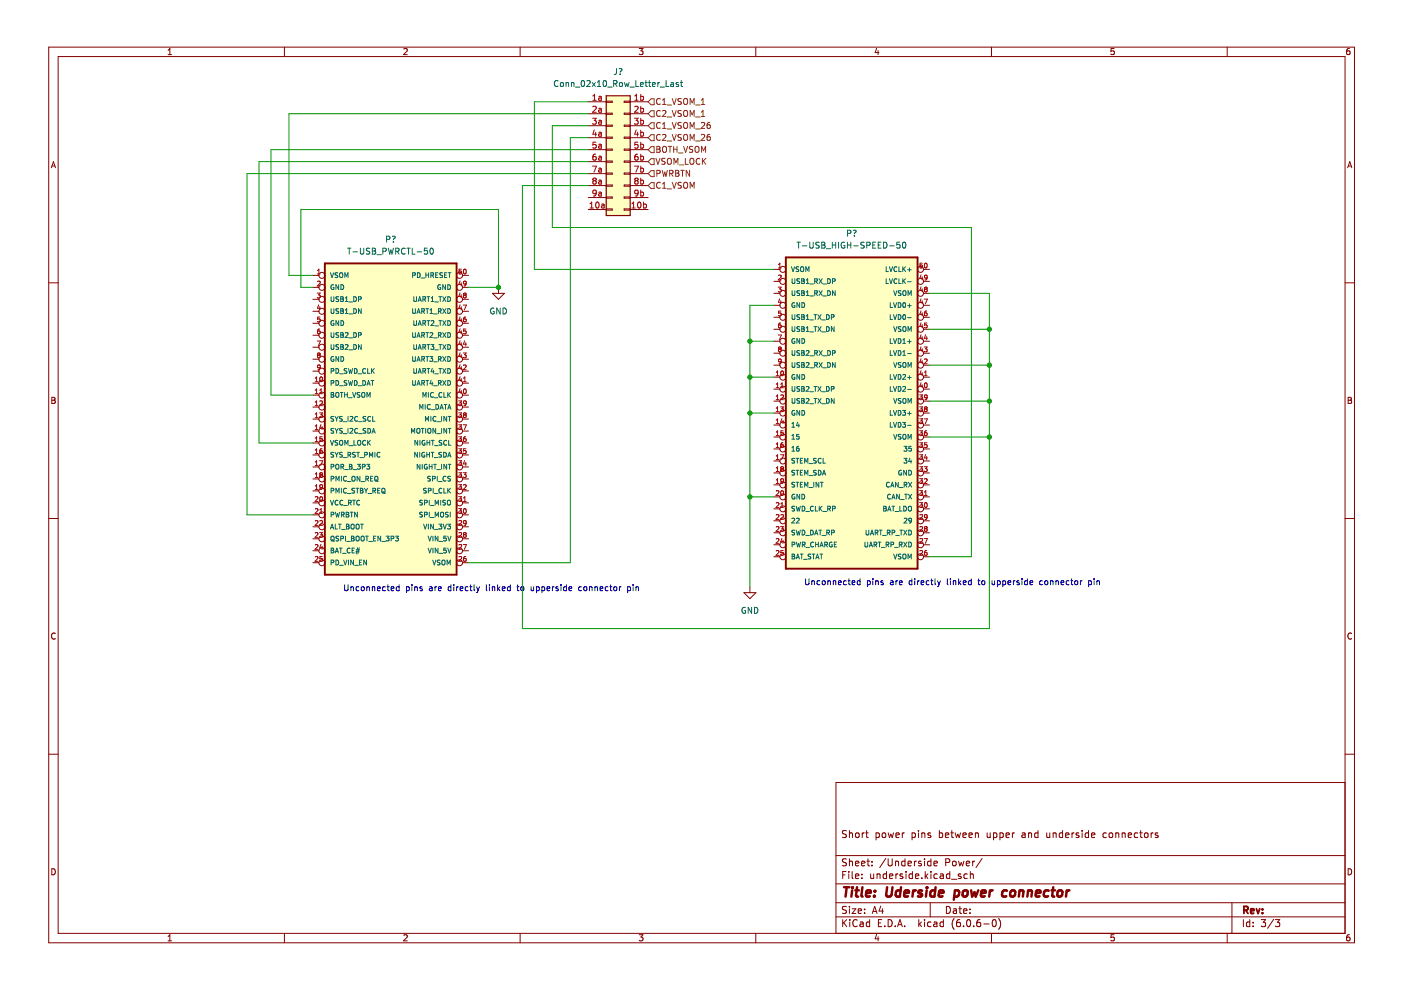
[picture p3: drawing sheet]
<svg xmlns="http://www.w3.org/2000/svg" width="297mm" height="210mm" viewBox="0 0 297 210" stroke-linecap="round" stroke-linejoin="round" font-family="sans-serif">
<path d="M.3 0h296.8v209.9h-296.8z" fill-rule="evenodd" fill="#fff" stroke="#fff" stroke-width=".21"/>
<g fill="none" stroke="#840000" stroke-width=".21">
<path d="M10.3 10h276.9v189.9h-276.9zM12.3 12h272.9v185.9h-272.9zM35.6 11.6h.8M35.6 10.7l.4-.4v1.3M60.3 10v2M85.6 10.4l.5-.1 .3 .4-.9 .9h.9M110.3 10v2M135.5 10.3h.8l-.4 .5 .4 .1v.6l-.2 .1-.6-.1M160.2 10v2M185.9 10.2l-.3 .9h.8M186.2 10.7v.9M210.2 10v2"/>
<path d="M236.2 10.3h-.6l-.1 .6 .6-.1 .1 .7-.2 .1-.5-.1M260.2 10v2M286.1 10.3h-.4l-.1 .3-.1 .7 .2 .3 .5-.1-.1-.7h-.4l-.2 .2M10.9 35.6l.4-1.3 .5 1.3M11 35.2h.6M124.7 21.6h3.8M124.7 24.1h3.8M124.7 26.7h3.8M124.7 29.2h3.8M124.7 31.7h3.8M124.7 34.3h3.8M124.7 36.8h3.8"/>
<path d="M124.7 39.3h3.8M128.5 21.5h1.3v.2h-1.3zM128.5 24h1.3v.2h-1.3zM128.5 26.5h1.3v.3h-1.3zM128.5 29.1h1.3v.2h-1.3zM128.5 31.6h1.3v.3h-1.3zM128.5 34.1h1.3v.3h-1.3zM128.5 36.7h1.3v.2h-1.3zM128.5 39.2h1.3v.3h-1.3zM132.3 39.2h1.3v.3h-1.3zM132.3 36.7h1.3v.2h-1.3zM132.3 34.1h1.3v.3h-1.3z"/>
<path d="M132.3 31.6h1.3v.3h-1.3zM132.3 29.1h1.3v.2h-1.3zM132.3 26.5h1.3v.3h-1.3zM132.3 24h1.3v.2h-1.3zM132.3 21.5h1.3v.2h-1.3zM133.6 21.6h3.8M133.6 24.1h3.8M133.6 26.7h3.8M133.6 29.2h3.8M133.6 31.7h3.8M133.6 34.3h3.8M133.6 36.8h3.8"/>
<path d="M133.6 39.3h3.8M285.7 35.6l.5-1.3 .4 1.3M285.9 35.2h.6M10.3 60h2M66.3 58.4h1.3M98.1 58.4h1.2M124.7 44.4h3.8M124.7 41.9h3.8M128.5 41.8h1.3v.2h-1.3zM128.5 44.3h1.3v.3h-1.3zM132.3 44.3h1.3v.3h-1.3zM132.3 41.8h1.3v.2h-1.3z"/>
<path d="M133.6 44.4h3.8M133.6 41.9h3.8M164.1 57.1h1.2M164.1 59.7h1.2M195.8 57.1h1.3M195.8 59.7h1.3M285.2 60h2M66.3 60.9h1.3M66.3 63.5h1.3M66.3 66h1.3M66.3 78.7h1.3M66.3 76.2h1.3"/>
<path d="M66.3 73.6h1.3M66.3 71.1h1.3M66.3 68.5h1.3M98.1 60.9h1.2M98.1 63.5h1.2M98.1 66h1.2M98.1 78.7h1.2M98.1 76.2h1.2M98.1 73.6h1.2M98.1 71.1h1.2M98.1 68.5h1.2M104.4 62.2h2.6l-1.3 1.3z"/>
<path d="M105.7 60.9v1.3M164.1 80h1.2M164.1 62.2h1.2M164.1 64.7h1.2M164.1 77.4h1.2M164.1 74.9h1.2M164.1 72.3h1.2M164.1 69.8h1.2M164.1 67.3h1.2M195.8 80h1.3M195.8 62.2h1.3M195.8 64.7h1.3"/>
<path d="M195.8 77.4h1.3M195.8 74.9h1.3M195.8 72.3h1.3M195.8 69.8h1.3M195.8 67.3h1.3M11 84.2h.4l.3 .3-.3 .4 .3 .1v.3l-.2 .2h-.5zM11 84.9h.4M66.3 81.2h1.3M66.3 83.8h1.3M66.3 86.3h1.3M66.3 88.8h1.3M66.3 91.4h1.3"/>
<path d="M66.3 93.9h1.3M66.3 96.5h1.3M66.3 99h1.3M98.1 81.2h1.2M98.1 83.8h1.2M98.1 86.3h1.2M98.1 88.8h1.2M98.1 91.4h1.2M98.1 93.9h1.2M98.1 96.5h1.2M98.1 99h1.2M164.1 82.5h1.2"/>
<path d="M164.1 85h1.2M164.1 87.6h1.2M164.1 90.1h1.2M164.1 92.7h1.2M164.1 95.2h1.2M164.1 97.7h1.2M195.8 82.5h1.3M195.8 85h1.3M195.8 87.6h1.3M195.8 90.1h1.3M195.8 92.7h1.3M195.8 95.2h1.3"/>
<path d="M195.8 97.7h1.3M285.8 84.2h.5l.2 .3-.2 .4 .2 .1 .1 .3-.3 .2h-.5zM285.8 84.9h.5M10.3 109.9h2M66.3 101.5h1.3M66.3 104.1h1.3M66.3 106.6h1.3M66.3 109.2h1.3M66.3 111.7h1.3M66.3 114.2h1.3M66.3 116.8h1.3M66.3 119.3h1.3"/>
<path d="M98.1 101.5h1.2M98.1 104.1h1.2M98.1 106.6h1.2M98.1 109.2h1.2M98.1 111.7h1.2M98.1 114.2h1.2M98.1 116.8h1.2M98.1 119.3h1.2M164.1 100.3h1.2M164.1 102.8h1.2M164.1 105.4h1.2M164.1 107.9h1.2"/>
<path d="M164.1 110.4h1.2M164.1 113h1.2M164.1 115.5h1.2M164.1 118h1.2M195.8 100.3h1.3M195.8 102.8h1.3M195.8 105.4h1.3M195.8 107.9h1.3M195.8 110.4h1.3M195.8 113h1.3M195.8 115.5h1.3M195.8 118h1.3"/>
<path d="M285.2 109.9h2M11.7 134.3a.58 .58 0 0 0-.8 .6 .58 .58 0 0 0 .8 .5M157.7 125.7h2.6l-1.3 1.2zM159 124.4v1.3M286.6 134.3a.58 .58 0 0 0-.8 .6 .58 .58 0 0 0 .8 .5M10.3 159.9h2M285.2 159.9h2M179.5 176.2l-.6-.1-.2 .1v.5l.6 .2 .2 .4-.3 .3-.6-.1M180.1 176.1v1.5M180.1 176.7l.2-.1 .4 .1v.9M181.5 176.7l.2-.1 .4 .1 .1 .6-.2 .2-.3 .1-.2-.2zM182.8 176.6v1"/>
<path d="M183.2 176.6l-.4 .3M183.5 176.6h.6M183.7 176.1v1.3l.4 .2M185.7 176.7l.5-.1 .3 .3-.2 .6h-.6M185.7 176.6v1.5M187.1 176.7l.2-.1 .4 .1 .1 .6-.1 .2-.4 .1-.2-.2zM188.3 176.6l.3 1 .3-.7 .3 .7 .2-1M189.9 177.1l.8-.2-.1-.2-.4-.1-.3 .2 .1 .7h.6M191.3 176.6v1M191.7 176.6l-.4 .3M193.4 176.7l.4-.1 .3 .3-.2 .6h-.5M193.4 176.6v1.5"/>
<path d="M194.7 176.1v.1M194.7 176.6v1M195.4 176.7l.3-.1 .3 .1 .1 .9M195.4 176.6v1M197.3 176.7l-.4-.1-.2 .2 .1 .2 .5 .2v.3h-.6M199.2 176.7l.4-.1 .3 .3-.2 .6h-.5M199.2 176.1v1.5M200.4 177.1l.8-.2-.1-.2-.4-.1-.3 .2 .1 .7h.6M201.6 176.6h.6M201.8 176.1v1.3l.4 .2M202.5 176.6l.3 1 .3-.7 .3 .7 .3-1M204.2 177.1l.7-.2-.1-.2-.4-.1-.2 .2v.7h.6"/>
<path d="M205.4 177.1l.8-.2-.1-.2-.4-.1-.3 .2 .1 .7h.6M206.8 176.7l.2-.1 .4 .1v.9M206.8 176.6v1M209.3 176.6l.1 .9 .3 .1 .2-.2M209.9 176.6v1M210.7 176.7l.4-.1 .3 .3-.2 .6h-.5M210.7 176.6v1.5M212 176.7l.4-.1 .3 .3-.1 .6h-.6M212 176.6v1.5M213.3 177.1l.7-.2-.1-.2-.4-.1-.2 .2 .1 .7h.5M214.6 176.6v1M215.1 176.6l-.5 .3"/>
<path d="M216.7 176.7h.6l.1 .9M217.4 176.9l-.5 .1-.3 .2 .3 .4 .5-.1M218.1 176.7l.2-.1 .3 .1 .1 .9M218.1 176.6v1M220.1 176.7l-.5-.1-.2 .3 .1 .6h.6M220.1 176.1v1.5M221.9 176.6l.1 .9 .4 .1 .2-.2M222.6 176.6v1M223.3 176.7l.2-.1 .4 .1v.9M223.3 176.6v1M225.3 176.7l-.4-.1-.3 .3 .1 .6h.6M225.3 176.1v1.5"/>
<path d="M225.9 177.1l.7-.2v-.2l-.5-.1-.2 .2 .1 .7h.6M227.3 176.6v1M227.7 176.6l-.4 .3M228.7 176.7l-.3-.1-.3 .2 .1 .2 .5 .2v.3h-.6M229.4 176.1v.1M229.4 176.6v1M230.8 176.7l-.4-.1-.3 .3 .1 .6h.6M230.8 176.1v1.5M231.4 177.1l.7-.2v-.2l-.5-.1-.2 .2 .1 .7h.6M234.6 176.7l-.5-.1-.2 .3 .1 .6h.6M235.2 176.7l.2-.1 .5 .1v.6l-.1 .2-.4 .1-.2-.2zM236.6 176.7l.2-.1 .3 .1 .1 .9"/>
<path d="M236.6 176.6v1M237.9 176.7l.2-.1 .4 .1 .1 .9M237.9 176.6v1M239.2 177.1l.7-.2-.1-.2-.4-.1-.2 .2 .1 .7h.5M241.2 176.7l-.4-.1-.3 .3 .1 .6h.6M241.6 176.6h.6M241.8 176.1v1.3l.4 .2M242.7 176.7l.2-.1 .4 .1 .1 .6-.1 .2-.4 .1-.2-.2zM244.1 176.6v1M244.5 176.6l-.4 .3M245.5 176.7l-.4-.1-.2 .2 .1 .2 .5 .2v.3h-.6M285.2 165.9h-108v32"/>
<path d="M11 184.2a.66 .66 0 0 1 .7 .6 .66 .66 0 0 1-.7 .7zM35.6 198.6l.4-.4v1.3M35.6 199.5h.8M60.3 197.9v2M85.6 198.3l.5-.1 .3 .4-.9 .9h.9M110.3 197.9v2M135.5 198.2h.8l-.4 .5 .4 .1v.6l-.2 .1-.6-.1M160.2 197.9v2M177.2 194.4h108M177.2 191.4h108M177.2 187.4h108M177.2 181.4h108"/>
<path d="M178.7 195v1.5M178.7 185.5h.5M178.9 195.6l.6 .9M179.4 184.8h-.7v1.5M179.5 192.2h-.6l-.2 .1v.4l.6 .3 .2 .4-.3 .3-.6-.1M179.5 182.2l-.6-.1-.2 .1v.5l.6 .2 .2 .4-.3 .3-.6-.1M179.5 195l-.8 .8M180 184.8v.1M180 185.3v1M180.1 182.1v1.5M180.1 192.2v.1M180.1 192.7v1"/>
<path d="M180.1 182.7l.2-.1 .4 .1v.9M180.2 195v.1M180.2 195.5v1M180.7 192.7h.8l-.8 1h.8M180.7 184.8v1.3l.2 .2M181.4 185.8l.7-.2-.1-.2-.4-.1-.2 .2 .1 .7h.5M181.4 183.1l.7-.2-.1-.2-.4-.1-.2 .2 .1 .7h.5M181.7 195.1a.71 .71 0 0 0-.9 .5 .71 .71 0 0 0 .7 .9l.2-.2M182 193.2l.7-.2-.1-.3h-.4l-.2 .2v.7h.6M182.4 195.5h.6v1M182.7 183.1l.7-.2-.1-.2-.4-.1-.2 .2v.7h.6M182.7 186.1v.2"/>
<path d="M182.7 185.4v.1M183 195.8l-.5 .1-.2 .2 .2 .4 .5-.1M183.3 193.5v.2M183.3 192.7v.2M183.8 182.6h.6M184 182.1v1.3l.4 .2M184.4 195.5h-.4l-.3 .3 .1 .6h.6M184.4 195v1.5M184.6 185.3l.1 .9 .3 .1 .2-.2M184.9 183.4v.2M184.9 182.7v.1M185 193.7l.5-1.5 .5 1.5"/>
<path d="M185.1 193.2h.7M185.2 185.3v1M185.9 198.1l-.3 .9h.8M186 185.4l.2-.1 .3 .1 .1 .9M186 185.3v1M186.2 198.6v.9M186.2 195.7h.5M186.7 192.1l-.3 1.1h.9M187 195h-.8v1.5h.8M187.1 192.7v1M187.6 196.3v.2M187.8 182l-1.3 1.9"/>
<path d="M187.9 185.4l-.4-.1-.3 .3 .2 .6h.5M187.9 184.8v1.5M188.3 195a.76 .76 0 0 1 .9 .7 .76 .76 0 0 1-.9 .8zM188.3 182.1v1.2l.3 .3 .4-.1 .2-.2v-1.2M188.6 185.8l.7-.2-.1-.2-.4-.1-.2 .2 .1 .7h.5M189.8 196.3v.2M189.9 182.7l.2-.1 .3 .1 .1 .9M189.9 182.6v1M189.9 185.3v1M190.3 196.5l.5-1.5 .5 1.5M190.4 185.3l-.5 .3M190.4 196h.8"/>
<path d="M191.4 185.4l-.4-.1-.2 .2 .1 .2 .5 .2v.3h-.6M191.8 196.3v.2M191.9 182.7l-.5-.1-.2 .3 .1 .6h.6M191.9 182.1v1.5M192.1 184.8v.1M192.1 185.3v1M192.5 183.1l.7-.2v-.2l-.5-.1-.2 .2 .1 .7h.6M193.4 185.4l-.4-.1-.3 .3 .2 .6h.5M193.4 184.8v1.5M193.9 182.6v1M194.1 185.8l.7-.2-.1-.2-.4-.1-.2 .2 .1 .7h.5M194.3 182.6l-.4 .3"/>
<path d="M194.8 195v1.5M194.9 195.9l.5 .6M195.3 182.7l-.4-.1-.2 .2 .1 .2 .5 .2v.3h-.6M195.4 195.5l-.6 .5M195.4 186.1v.2M196 182.1v.1M196 182.6v1M196 195v.1M196 195.5v1M196.2 184.8v1.5M196.3 185.7l.4 .6M196.7 185.3l-.5 .6"/>
<path d="M197.2 191.4v3M197.4 195.5h-.5l-.2 .3 .1 .6h.6M197.4 182.7l-.5-.1-.2 .3 .1 .6h.6M197.4 182.1v1.5M197.4 184.8v.1M197.4 185.3v1M198 195.5h.6l.1 1M198 183.1l.7-.2v-.2l-.5-.1-.2 .2 .1 .7h.6M198.7 195.8l-.5 .1-.3 .2 .3 .4 .5-.1M198.7 185.4l-.4-.1-.3 .3 .2 .6h.5M199.4 185.4h.5l.1 .9M200 195.5h-.4l-.3 .3 .1 .6h.6"/>
<path d="M200 195v1.5M200 185.6l-.5 .1-.2 .2 .2 .4 .5-.1M200.5 182.9l.7-.1 .2-.2-.1-.4-.8-.1v1.5M200.7 192.2a.76 .76 0 0 1 .8 .7 .76 .76 0 0 1-.8 .8zM201.4 185.4l-.5-.1-.2 .3 .1 .6h.6M201.4 184.8v1.5M201.7 186.4h1.2M202 182.7l.2-.1 .5 .1v.6l-.1 .2-.4 .1-.2-.2zM202.2 192.7h.5l.1 1M202.3 194.8a1.72 1.72 0 0 0 0 2.2M202.8 193l-.5 .1-.2 .2 .2 .4 .5-.1M203.2 182.6l.3 1 .3-.7 .3 .7 .3-1"/>
<path d="M203.3 192.7h.6M203.5 192.2v1.3l.4 .2M203.5 195h-.4a1.01 1.01 0 0 0 0 1.5l.5-.2 .1-.5-.3-.3-.5 .1-.1 .2M203.7 185.4l-.3-.1-.2 .2v.2l.5 .2v.3h-.5M204.3 193.2l.7-.2-.1-.3h-.4l-.2 .2 .1 .7h.5M204.3 196.3v.2M204.9 183.1l.7-.2-.1-.2-.4-.1-.2 .2v.7h.6M205.1 195.1l.2-.1a.8 .8 0 0 1 .5 .7 .8 .8 0 0 1-.5 .8l-.4-.6zM205.1 185.4l-.4-.1-.3 .3 .1 .6h.6M205.7 193.5v.2M205.7 192.7v.2M205.7 185.4l.2-.1 .4 .1 .1 .9"/>
<path d="M205.7 184.8v1.5M206.2 182.6v1M206.4 196.3v.2M206.7 182.6l-.5 .3M207.8 195h-.4a1.01 1.01 0 0 0 0 1.5l.5-.2v-.5l-.2-.3-.5 .1-.1 .2M208.2 182l-1.3 1.9M208.6 195.9h1.1M210.2 197.9v2M210.5 195.1l.2-.1a.8 .8 0 0 1 .5 .7 .8 .8 0 0 1-.5 .8l-.3-.6zM211.7 194.8a1.72 1.72 0 0 1 0 2.2M236.2 198.2h-.6l-.1 .6 .6-.1 .1 .7-.2 .1-.5-.1M260.2 197.9v2"/>
<path d="M261.2 191.4v6.5M263.6 195v1.5M265 195.5h-.5l-.2 .3 .1 .6h.6M265 195v1.5M265.7 196.3v.2M265.7 195.5v.2M267.4 195h.9l-.5 .5 .5 .2v.6l-.3 .2-.6-.2M270 194.9l-1.2 1.9M270.4 195h.9l-.5 .5 .5 .2v.6l-.3 .2-.6-.2M285.8 184.2a.66 .66 0 0 1 .8 .6 .66 .66 0 0 1-.8 .7zM286.1 198.2h-.4l-.1 .3-.1 .7 .2 .3 .5-.1-.1-.7h-.4l-.2 .2"/>
<circle cx="68.2" cy="58.4" r=".63"/>
<circle cx="97.4" cy="58.4" r=".63"/>
<circle cx="166" cy="59.7" r=".63"/>
<circle cx="166" cy="57.1" r=".63"/>
<circle cx="195.2" cy="59.7" r=".63"/>
<circle cx="195.2" cy="57.1" r=".63"/>
<circle cx="68.2" cy="66" r=".63"/>
<circle cx="68.2" cy="63.5" r=".63"/>
<circle cx="68.2" cy="68.5" r=".63"/>
<circle cx="68.2" cy="71.1" r=".63"/>
<circle cx="68.2" cy="78.7" r=".63"/>
<circle cx="68.2" cy="60.9" r=".63"/>
<circle cx="68.2" cy="76.2" r=".63"/>
<circle cx="68.2" cy="73.6" r=".63"/>
<circle cx="97.4" cy="66" r=".63"/>
<circle cx="97.4" cy="71.1" r=".63"/>
<circle cx="97.4" cy="78.7" r=".63"/>
<circle cx="97.4" cy="68.5" r=".63"/>
<circle cx="97.4" cy="73.6" r=".63"/>
<circle cx="97.4" cy="63.5" r=".63"/>
<circle cx="97.4" cy="76.2" r=".63"/>
<circle cx="97.4" cy="60.9" r=".63"/>
<circle cx="166" cy="69.8" r=".63"/>
<circle cx="166" cy="62.2" r=".63"/>
<circle cx="166" cy="80" r=".63"/>
<circle cx="166" cy="64.7" r=".63"/>
<circle cx="166" cy="67.3" r=".63"/>
<circle cx="166" cy="77.4" r=".63"/>
<circle cx="166" cy="72.3" r=".63"/>
<circle cx="166" cy="74.9" r=".63"/>
<circle cx="195.2" cy="64.7" r=".63"/>
<circle cx="195.2" cy="67.3" r=".63"/>
<circle cx="195.2" cy="62.2" r=".63"/>
<circle cx="195.2" cy="74.9" r=".63"/>
<circle cx="195.2" cy="69.8" r=".63"/>
<circle cx="195.2" cy="72.3" r=".63"/>
<circle cx="195.2" cy="80" r=".63"/>
<circle cx="195.2" cy="77.4" r=".63"/>
<circle cx="68.2" cy="88.8" r=".63"/>
<circle cx="68.2" cy="86.3" r=".63"/>
<circle cx="68.2" cy="91.4" r=".63"/>
<circle cx="68.2" cy="81.2" r=".63"/>
<circle cx="68.2" cy="99" r=".63"/>
<circle cx="68.2" cy="93.9" r=".63"/>
<circle cx="68.2" cy="96.5" r=".63"/>
<circle cx="68.2" cy="83.8" r=".63"/>
<circle cx="97.4" cy="96.5" r=".63"/>
<circle cx="97.4" cy="88.8" r=".63"/>
<circle cx="97.4" cy="93.9" r=".63"/>
<circle cx="97.4" cy="86.3" r=".63"/>
<circle cx="97.4" cy="99" r=".63"/>
<circle cx="97.4" cy="91.4" r=".63"/>
<circle cx="97.4" cy="81.2" r=".63"/>
<circle cx="97.4" cy="83.8" r=".63"/>
<circle cx="166" cy="87.6" r=".63"/>
<circle cx="166" cy="82.5" r=".63"/>
<circle cx="166" cy="90.1" r=".63"/>
<circle cx="166" cy="85" r=".63"/>
<circle cx="166" cy="92.7" r=".63"/>
<circle cx="166" cy="95.2" r=".63"/>
<circle cx="166" cy="97.7" r=".63"/>
<circle cx="195.2" cy="87.6" r=".63"/>
<circle cx="195.2" cy="97.7" r=".63"/>
<circle cx="195.2" cy="92.7" r=".63"/>
<circle cx="195.2" cy="82.5" r=".63"/>
<circle cx="195.2" cy="90.1" r=".63"/>
<circle cx="195.2" cy="85" r=".63"/>
<circle cx="195.2" cy="95.2" r=".63"/>
<circle cx="68.2" cy="111.7" r=".63"/>
<circle cx="68.2" cy="109.2" r=".63"/>
<circle cx="68.2" cy="116.8" r=".63"/>
<circle cx="68.2" cy="101.5" r=".63"/>
<circle cx="68.2" cy="106.6" r=".63"/>
<circle cx="68.2" cy="104.1" r=".63"/>
<circle cx="68.2" cy="114.2" r=".63"/>
<circle cx="68.2" cy="119.3" r=".63"/>
<circle cx="97.4" cy="101.5" r=".63"/>
<circle cx="97.4" cy="109.2" r=".63"/>
<circle cx="97.4" cy="104.1" r=".63"/>
<circle cx="97.4" cy="116.8" r=".63"/>
<circle cx="97.4" cy="106.6" r=".63"/>
<circle cx="97.4" cy="111.7" r=".63"/>
<circle cx="97.4" cy="119.3" r=".63"/>
<circle cx="97.4" cy="114.2" r=".63"/>
<circle cx="166" cy="118" r=".63"/>
<circle cx="166" cy="113" r=".63"/>
<circle cx="166" cy="100.3" r=".63"/>
<circle cx="166" cy="102.8" r=".63"/>
<circle cx="166" cy="107.9" r=".63"/>
<circle cx="166" cy="110.4" r=".63"/>
<circle cx="166" cy="115.5" r=".63"/>
<circle cx="166" cy="105.4" r=".63"/>
<circle cx="195.2" cy="110.4" r=".63"/>
<circle cx="195.2" cy="107.9" r=".63"/>
<circle cx="195.2" cy="105.4" r=".63"/>
<circle cx="195.2" cy="102.8" r=".63"/>
<circle cx="195.2" cy="115.5" r=".63"/>
<circle cx="195.2" cy="118" r=".63"/>
<circle cx="195.2" cy="100.3" r=".63"/>
<circle cx="195.2" cy="113" r=".63"/>
</g>
<path d="M263.7 193l.8-.1 .1-.2-.1-.4-.8-.1v1.5M264.1 193l.5 .7M265.2 193.2l.7-.2-.1-.3h-.4l-.2 .2v.7h.6M266.4 192.7l.3 1 .4-1M267.7 193.5v.2M267.7 192.7v.2" fill="none" stroke="#840000" stroke-width=".39"/>
<g fill="none" stroke="#840000" stroke-width=".52">
<path d="M178.9 188.1h1.2M179.5 188.1l-.2 2M180.7 188.8l-.2 1.3M180.8 188.1l-.1 .2M181.3 188.8h.8M181.7 188.1l-.2 1.7 .1 .2 .3 .1M182.9 188.1l-.3 1.7 .3 .3M183.6 189.4l1-.2v-.3l-.6-.1-.3 .3v.9h.7M185.4 189.9v.2M185.5 188.9v.2M188.1 188.1l-.2 1.6 .1 .3a.66 .66 0 0 0 1-.3l.2-1.6M190.9 188.9a.66 .66 0 0 0-.9 .3l-.1 .5 .1 .3h.8"/>
<path d="M191 188.1l-.2 2M191.7 189.4l1-.2v-.3h-.8l-.2 .9 .2 .3 .6-.1M193.6 188.8l-.1 1.3M194.2 188.8l-.4 .1-.2 .3M195.5 188.9a.49 .49 0 0 0-.8 .3l.1 .1 .4 .1 .3 .3-.3 .4-.6-.1M196.5 188.8l-.2 1.3M196.6 188.1l-.1 .2M198.3 188.9a.66 .66 0 0 0-1 .3l-.1 .5 .2 .3h.7M198.4 188.1l-.3 2M199.1 189.4l.9-.2v-.3l-.6-.1-.3 .3v.9h.7M202.5 188.9h.7l.2 .3-.1 .5a.66 .66 0 0 1-1 .3M202.5 188.8l-.3 2"/>
<path d="M204.3 189l.1-.1a.5 .5 0 0 1 .8 .3l-.1 .5-.2 .3a.5 .5 0 0 1-.8-.3zM205.9 188.8l.2 1.3 .5-.9 .3 .9 .5-1.3M208 189.4l1-.2-.1-.3h-.7l-.2 .9 .2 .3 .6-.1M209.9 188.8l-.2 1.3M210.5 188.8l-.4 .1-.3 .3M213.5 188.9a.66 .66 0 0 0-1 .3l-.1 .5 .2 .3h.8M214.3 189l.2-.1a.5 .5 0 0 1 .8 .3l-.1 .5-.2 .3a.5 .5 0 0 1-.8-.3zM216.2 189l.3-.2 .4 .1v1.2M216.2 188.8l-.2 1.3M218 189l.3-.2 .4 .1v1.2M218 188.8l-.2 1.3M219.6 189.4l1-.2-.1-.3-.5-.1-.3 .3-.1 .9h.8"/>
<path d="M222.4 188.9a.66 .66 0 0 0-1 .3l-.1 .5 .1 .3h.8M222.9 188.8h.8M223.3 188.1l-.2 1.7 .1 .2 .3 .1M224.3 189l.1-.1a.5 .5 0 0 1 .9 .3l-.1 .5-.2 .3a.5 .5 0 0 1-.9-.3zM226.2 188.8l-.2 1.3M226.7 188.8l-.3 .1-.3 .3"/>
</g>
<g fill="none" stroke="#006464" stroke-width=".21">
<path d="M118.3 17.2a.56 .56 0 0 0-.8 .5 .56 .56 0 0 0 .8 .5M118.9 17.6l.3-.1 .3 .2v.4l-.3 .2-.4-.2zM120 17.6h.5l.1 .7M120 17.5v.8M121.2 17.6h.4l.1 .7M121.2 17.5v.8M122 18.5h1M123.3 17.2l.2-.1a.68 .68 0 0 1 .5 .6 .68 .68 0 0 1-.5 .6l-.3-.4zM124.4 17.2l.5-.1 .2 .3-.7 .9h.7M125.6 17.5l.6 .8M126.2 17.5l-.6 .8M126.7 18.3h.7"/>
<path d="M126.7 17.4l.3-.3v1.2M128 17.2l.2-.1a.68 .68 0 0 1 .4 .6 .68 .68 0 0 1-.4 .6l-.3-.4zM128.8 18.5h1M130.1 17.7h.6l.1-.5-.7-.1v1.2M130.4 17.7l.4 .6M130.7 14.5l-.1 1.1-.4 .2M131.3 14.6l.4-.1a.43 .43 0 0 1-.2 .8M131.4 17.6l.2-.1 .3 .1v.7l-.5-.1zM131.5 15.7v.1M132.4 17.5l.2 .8 .3-.6 .2 .6 .3-.8M133.5 18.5h1M134.8 17.1v1.2h.6"/>
<path d="M135.8 17.9l.6-.1-.1-.2-.3-.1-.2 .2v.6h.5M136.8 17.5h.4M136.9 17.1v1.1l.3 .1M137.5 17.5h.5M137.7 17.1v1.1l.3 .1M138.3 17.9l.6-.1v-.2l-.4-.1-.2 .2 .1 .6h.5M139.5 17.5v.8M139.8 17.5l-.3 .2M140 18.5h.9M141.2 17.1v1.2h.6M142.3 17.6h.4l.1 .7M142.8 17.8l-.6 .2 .2 .3h.4"/>
<path d="M143.8 17.6l-.3-.1-.2 .2 .1 .2 .4 .1v.3h-.5M144.2 17.5h.5M144.4 17.1v1.1l.3 .1M70.1 57.8l.3 1 .3-1M71.6 57.9h-.5a.42 .42 0 0 0 .5 .6l-.1 .3h-.5M72 58l.2-.2 .4 .2 .1 .5-.2 .3-.5-.1zM73.1 58.8v-1l.3 .8 .4-.8v1M73.7 52.6h.7M74 52.6v1.3M74.8 53.4h1M76.4 52.6v1l.2 .3h.3l.2-.3v-1M78.4 52.7h-.7v.4l.6 .2 .1 .3-.2 .3-.5-.1"/>
<path d="M78.9 52.6h.5l.2 .3-.2 .3 .2 .1 .1 .3-.3 .3h-.5zM78.9 53.2h.5M79.9 54h1M81.2 53.3l.6-.1v-.5l-.6-.1v1.3M82 50.7h.6v-.5l-.6-.1v1.2M82.3 52.6l.3 1.3 .3-.9 .2 .9 .3-1.3M83.2 50.1h.4a.43 .43 0 0 1-.2 .7v.1M83.4 51.2v.1M83.9 53.3l.6-.1 .1-.5-.7-.1v1.3M84.2 53.3l.4 .6M85.9 52.7a.56 .56 0 0 0-.8 .5 .56 .56 0 0 0 .8 .6M86.3 52.6h.7"/>
<path d="M86.6 52.6v1.3M87.4 52.6v1.3h.6M87.5 58.4l.5-.1v-.4l-.5-.1v1M88.4 53.4h1M88.5 57.8a.51 .51 0 0 1 .6 .5 .51 .51 0 0 1-.6 .5zM89.3 58.9h.8M90.3 57.8v1M90.3 58.3h.6M90.6 52.6h-.6l-.1 .6h.6l.1 .6-.2 .1-.5-.1M90.9 57.8v1M91.3 52.7l.2-.1a.68 .68 0 0 1 .4 .6 .68 .68 0 0 1-.4 .7l-.4-.5zM91.4 58.4l.4-.1 .1-.4-.5-.1v1"/>
<path d="M91.6 58.4l.3 .4M92.4 58.3h.3M92.9 57.8h-.5v1h.5M93.8 57.9h-.5a.42 .42 0 0 0 .5 .6l-.1 .3h-.5M94.3 58.3h.3M94.7 57.8h-.4v1h.4M95 57.8h.6M95.3 57.8v1M167.8 56.6l.3 1 .4-1M167.9 59.1v.8l.2 .2 .4-.2v-.8M169 51.3h.7M169.3 51.3v1.3"/>
<path d="M169.3 56.6l-.5 .1a.42 .42 0 0 0 .5 .5l-.1 .3h-.4M169.5 59.1l-.5 .1a.42 .42 0 0 0 .5 .5l-.1 .4h-.4M169.8 56.7l.2-.1 .4 .1v.5l-.1 .3-.5-.1zM170 59.1h.3l.2 .2-.2 .3 .3 .3-.2 .2h-.4zM170 59.6h.3M170.1 52.1h1M170.8 57.6v-1l.4 .7 .3-.7v1M170.9 59.4l.3-.3v1M171.7 51.3v1.1l.2 .2h.3l.2-.2v-1.1M172.7 59.6h.5l.1-.4-.6-.1v1M173 59.6l.3 .5M173.6 59.1l.7 1"/>
<path d="M173.7 51.4l-.7 .1v.3l.6 .3 .1 .3-.3 .2h-.4M174.2 51.3h.4l.3 .3-.3 .3 .3 .2 .1 .3-.3 .2h-.5zM174.2 51.9h.4M174.3 59.1l-.7 1M175.2 52.7h1M175.5 59.1a.51 .51 0 0 1 .6 .5 .51 .51 0 0 1-.6 .5zM176.5 51.3v1.3M176.5 51.9h.7M176.5 59.6h.5v-.4l-.5-.1v1M177.2 51.3v1.3M177.8 51.3v1.3M179.1 51.4a.58 .58 0 0 0-.8 .6 .58 .58 0 0 0 .8 .5v-.4h-.2"/>
<path d="M179.7 51.3v1.3M179.7 51.9h.7M179.7 49.5l.6-.1 .1-.5-.7-.1v1.3M180.4 51.3v1.3M180.9 48.9l.4-.1a.43 .43 0 0 1-.2 .7v.1M181 52.1h1M181.1 50v.1M183.2 51.4l-.6 .1v.3l.5 .3 .1 .3-.2 .2h-.5M183.8 52l.6-.1v-.4l-.6-.2v1.3M185 51.9h.5M185.7 51.3h-.7v1.3h.7M186.2 51.9h.4"/>
<path d="M186.8 51.3h-.6v1.3h.6M187.3 51.3a.64 .64 0 0 1 .8 .7 .64 .64 0 0 1-.8 .6zM187.9 56.6v1h.5M187.9 59.1v1h.5M188.6 59.1l.3 1 .3-1M188.6 56.6l.3 1 .3-1M188.6 52.1h1M190.2 56.7a.45 .45 0 0 0-.7 .4 .45 .45 0 0 0 .7 .4M190.2 59.2a.45 .45 0 0 0-.7 .4 .45 .45 0 0 0 .7 .4M190.6 56.6v1h.5M190.6 59.1v1h.5M190.8 51.3h-.6l-.1 .6h.6l.1 .6-.2 .1-.5-.1"/>
<path d="M191.4 56.6v1M191.4 59.1v1M191.5 51.5l.1-.2a.68 .68 0 0 1 .5 .7 .68 .68 0 0 1-.5 .6l-.3-.5zM191.6 59.5l.4 .6M191.6 57l.4 .6M192 59.1l-.6 .6M192 56.6l-.6 .5M192.4 59.7h.8M192.4 57.2h.8M192.8 56.8v.8M70.2 62.9v.8l.2 .2 .4-.2v-.8M70.2 65.4v.9l.2 .2 .4-.2v-.9"/>
<path d="M70.2 70.5v.8l.2 .2 .4-.2v-.8M70.2 73.1v.8l.2 .2 .4-.2v-.8M70.2 78.7l.5-.1v-.4l-.5-.1v1.1M70.7 68a.46 .46 0 0 0-.5 .5 .46 .46 0 0 0 .6 .4v-.3h-.2M70.7 75.6a.46 .46 0 0 0-.5 .5 .46 .46 0 0 0 .6 .4v-.3h-.2M70.7 60.4a.46 .46 0 0 0-.5 .5 .46 .46 0 0 0 .6 .4v-.4h-.2M71.2 78.1a.51 .51 0 0 1 .6 .5 .51 .51 0 0 1-.6 .6zM71.8 60.4v1l-.6-1v1M71.8 63h-.5a.42 .42 0 0 0 .5 .5l-.1 .4h-.5M71.8 65.5h-.5a.42 .42 0 0 0 .5 .6l-.1 .3h-.5M71.8 68v1l-.6-1v1M71.8 70.6h-.5a.42 .42 0 0 0 .5 .6l-.1 .3h-.5"/>
<path d="M71.8 73.1l-.5 .1a.42 .42 0 0 0 .5 .5l-.1 .3h-.5M71.8 75.6v1l-.6-1v1M72 79.3h.8M72.2 73.1h.4l.2 .2-.2 .2 .2 .4-.2 .2h-.4zM72.2 62.9h.4l.2 .2-.2 .3 .2 .3-.2 .2h-.4zM72.2 65.4h.4l.2 .2-.2 .3 .2 .4-.2 .2h-.4zM72.2 70.5h.4l.2 .2-.2 .3 .2 .3-.2 .2h-.4zM72.2 63.4h.4M72.2 65.9h.4M72.2 73.5h.4M72.2 71h.4M72.3 68a.51 .51 0 0 1 .6 .5 .51 .51 0 0 1-.6 .5z"/>
<path d="M72.3 75.6a.51 .51 0 0 1 .6 .5 .51 .51 0 0 1-.6 .5zM72.3 60.4a.51 .51 0 0 1 .6 .5 .51 .51 0 0 1-.6 .5zM73.2 73.2l.4-.1 .2 .3-.6 .7h.6M73.2 70.6l.4-.1 .2 .3-.6 .7h.6M73.2 63.9h.6M73.2 63.2l.3-.3v1M73.2 65.7l.3-.3v1.1M73.2 66.5h.6M73.5 78.2h-.5a.42 .42 0 0 0 .5 .6l-.1 .3h-.4M73.9 78.1l.2 1.1 .2-.8 .2 .8 .3-1.1M74 66.6h.8M74 64h.8"/>
<path d="M74 74.2h.8M74 71.6h.8M75 65.4a.51 .51 0 0 1 .6 .6 .51 .51 0 0 1-.6 .5zM75 62.9a.51 .51 0 0 1 .6 .5 .51 .51 0 0 1-.6 .5zM75 70.5a.51 .51 0 0 1 .6 .5 .51 .51 0 0 1-.6 .5zM75 73.1a.51 .51 0 0 1 .6 .5 .51 .51 0 0 1-.6 .5zM75.1 78.1a.51 .51 0 0 1 .6 .5 .51 .51 0 0 1-.6 .6zM75.9 79.3h.8M76 63.4h.5v-.4l-.5-.1v1M76 71.1l.5-.1v-.4l-.5-.1v1M76.6 65.4v1.1l-.6-1.1v1.1M76.6 73.1v1l-.6-1v1"/>
<path d="M77.5 78.2a.45 .45 0 0 0-.6 .4 .45 .45 0 0 0 .6 .5M77.9 78.1v1.1h.5M78.8 78.1v1.1M78.9 78.6l.4 .6M79.3 78.1l-.5 .6M87.5 65.4v.9l.2 .2 .4-.2v-.9M87.5 75.6v.8l.2 .2 .4-.2v-.8M87.5 70.5v.8l.2 .2 .4-.2v-.8M87.7 68v.8l.2 .2 .4-.2v-.8M87.7 62.9v.8l.2 .2 .4-.2v-.8M87.7 73.1v.8l.2 .2 .4-.2v-.8M87.7 78.1v.9l.2 .2 .4-.2v-.9"/>
<path d="M88.4 76.6l.3-1 .4 1M88.4 71.5l.3-1 .4 1M88.4 66.5l.3-1.1 .4 1.1M88.5 76.3h.5M88.5 71.2h.5M88.5 66.2h.5M88.6 79.2l.4-1.1 .3 1.1M88.6 74.1l.4-1 .3 1M88.6 69l.4-1 .3 1M88.6 63.9l.4-1 .3 1M88.7 78.9h.5M88.7 73.8h.5"/>
<path d="M88.7 68.7h.5M88.7 63.6h.5M89.4 66l.5-.1 .1-.4-.6-.1v1.1M89.4 71.1l.5-.1 .1-.4-.6-.1v1M89.4 76.1h.5l.1-.4-.6-.1v1M89.7 68.5h.4l.1-.4-.5-.1v1M89.7 73.6l.4-.1 .1-.3-.5-.1v1M89.7 63.4h.4l.1-.4-.5-.1v1M89.7 78.7l.4-.1 .1-.4-.5-.1v1.1M89.7 76.1l.3 .5M89.7 71.1l.3 .4M89.7 66l.3 .5"/>
<path d="M89.9 78.7l.3 .5M89.9 73.6l.3 .5M89.9 68.5l.3 .5M89.9 63.4l.3 .5M90.3 65.4h.6M90.3 75.6h.6M90.3 70.5h.6M90.5 62.9h.6M90.5 78.1h.6M90.5 73.1h.6M90.5 68h.6M90.6 65.4v1.1"/>
<path d="M90.6 70.5v1M90.6 75.6v1M90.8 62.9v1M90.8 68v1M90.8 73.1v1M90.8 78.1v1.1M91.1 75.6h.6l-.3 .4 .3 .1v.4h-.6M91.2 70.6l.4-.1 .1 .3-.6 .7h.6M91.2 66.5h.5M91.2 65.7l.3-.3v1.1M91.4 73.1h.6l-.4 .3 .3 .1v.5h-.5M91.4 63.9h.6"/>
<path d="M91.4 63.2l.3-.3v1M91.4 68.1l.4-.1 .2 .3-.6 .7h.6M91.6 78.1l-.2 .7h.6M91.9 78.5v.7M91.9 66.6h.8M91.9 76.7h.8M91.9 71.6h.8M92.2 64h.8M92.2 79.3h.8M92.2 74.2h.8M92.2 69.1h.8M93 66l.4-.1 .1-.4-.5-.1v1.1"/>
<path d="M93 71.1l.4-.1 .1-.4-.5-.1v1M93 76.1h.4l.1-.4-.5-.1v1M93 62.9h.6M93 78.1h.6M93 73.1h.6M93 68h.6M93.2 76.1l.3 .5M93.2 71.1l.3 .4M93.2 66l.3 .5M93.3 62.9v1M93.3 68v1M93.3 73.1v1"/>
<path d="M93.3 78.1v1.1M93.4 60.4a.46 .46 0 0 0-.6 .5 .46 .46 0 0 0 .6 .4v-.4h-.2M93.9 78.1l.6 1.1M93.9 75.6l.6 1M93.9 73.1l.6 1M93.9 70.5l.6 1M93.9 68l.6 1M93.9 65.4l.6 1.1M93.9 62.9l.6 1M94.5 60.4v1l-.6-1v1M94.5 78.1l-.6 1.1M94.5 75.6l-.6 1"/>
<path d="M94.5 73.1l-.6 1M94.5 70.5l-.6 1M94.5 68l-.6 1M94.5 65.4l-.6 1.1M94.5 62.9l-.6 1M94.9 65.4a.51 .51 0 0 1 .6 .6 .51 .51 0 0 1-.6 .5zM94.9 68a.51 .51 0 0 1 .6 .5 .51 .51 0 0 1-.6 .5zM94.9 75.6a.51 .51 0 0 1 .6 .5 .51 .51 0 0 1-.6 .5zM94.9 73.1a.51 .51 0 0 1 .6 .5 .51 .51 0 0 1-.6 .5zM94.9 60.4a.51 .51 0 0 1 .6 .5 .51 .51 0 0 1-.6 .5zM94.9 62.9a.51 .51 0 0 1 .6 .5 .51 .51 0 0 1-.6 .5zM94.9 70.5a.51 .51 0 0 1 .6 .5 .51 .51 0 0 1-.6 .5z"/>
<path d="M94.9 78.1a.51 .51 0 0 1 .6 .5 .51 .51 0 0 1-.6 .6zM104.7 65.4a.58 .58 0 0 0-.7 .6 .58 .58 0 0 0 .8 .5v-.5h-.3M106 65.3v1.3l-.7-1.3v1.3M106.7 65.3a.64 .64 0 0 1 .7 .6 .64 .64 0 0 1-.7 .7zM167.9 61.6v.9l.2 .2 .4-.2v-.9M167.9 66.7v.8l.2 .2 .4-.2v-.8M167.9 69.3v.8l.2 .2 .4-.2v-.8M167.9 74.3v.9l.2 .1 .4-.1v-.9M167.9 76.9v.8l.2 .2 .4-.2v-.8M168.5 79.5a.46 .46 0 0 0-.6 .4 .46 .46 0 0 0 .6 .4v-.3h-.2M168.5 64.2a.46 .46 0 0 0-.6 .5 .46 .46 0 0 0 .6 .4v-.3h-.2M168.5 71.8a.46 .46 0 0 0-.6 .5 .46 .46 0 0 0 .6 .4v-.3h-.2"/>
<path d="M169 77.3h.1M169.1 77.3l.3 .2 .1 .2-.2 .2-.3-.1M169.5 61.7h-.5a.42 .42 0 0 0 .5 .6l-.1 .3h-.4M169.5 64.2v1l-.5-1v1M169.5 66.8h-.5a.42 .42 0 0 0 .5 .5l-.1 .4h-.4M169.5 69.3l-.5 .1a.42 .42 0 0 0 .5 .5l-.1 .3h-.4M169.5 71.8v1l-.5-1v1M169.5 74.4h-.5a.42 .42 0 0 0 .5 .6l-.1 .3h-.4M169.5 76.9h-.4l-.1 .4M169.5 79.4v1l-.5-1v1M170 61.6h.3l.2 .2-.2 .3 .3 .4-.2 .2h-.4zM170 66.7h.3l.2 .2-.2 .3 .3 .3-.2 .2h-.4z"/>
<path d="M170 69.3h.3l.2 .1-.2 .3 .3 .4-.2 .2h-.4zM170 74.3h.3l.2 .2-.2 .3 .3 .4-.2 .1h-.4zM170 76.9h.3l.2 .2-.2 .3 .3 .3-.2 .2h-.4zM170 62.1h.3M170 67.2h.3M170 69.7h.3M170 74.8h.3M170 77.4h.3M170 79.4a.51 .51 0 0 1 .6 .5 .51 .51 0 0 1-.6 .5zM170 64.2a.51 .51 0 0 1 .6 .5 .51 .51 0 0 1-.6 .5zM170 71.8a.51 .51 0 0 1 .6 .5 .51 .51 0 0 1-.6 .5zM170.9 74.4l.4-.1 .2 .3-.6 .7h.6"/>
<path d="M170.9 77l.4-.1 .2 .3-.6 .7h.6M170.9 61.9l.3-.3v1.1M170.9 67l.3-.3v1M170.9 69.5l.3-.2v1M170.9 60.1h.6M170.9 62.7h.6M170.9 70.3h.6M170.9 67.7h.6M171.7 60.2h.8M171.7 62.8h.8M171.7 67.8h.8M171.7 70.4h.8"/>
<path d="M171.7 75.4h.8M171.7 78h.8M172.6 69.3h.6M172.6 66.7h.6M172.7 62.2l.5-.1 .1-.4-.6-.1v1.1M172.7 74.9l.5-.1 .1-.4-.6-.1v1M172.7 77.4h.5l.1-.4-.6-.1v1M172.9 66.7v1M172.9 69.3v1M173 62.2l.3 .5M173 74.9l.3 .4M173 77.4l.3 .5"/>
<path d="M173.4 66.7l.7 1M173.4 69.3l.7 1M173.6 61.6l.7 1.1M173.6 74.3l.7 1M173.6 76.9l.7 1M174.1 66.7l-.7 1M174.1 69.3l-.7 1M174.2 67.8h.8M174.2 70.4h.8M174.3 61.6l-.7 1.1M174.3 74.3l-.7 1M174.3 76.9l-.7 1"/>
<path d="M174.5 60.2h.7M174.5 62.8h.7M174.5 75.4h.7M174.5 78h.7M175.2 66.7a.51 .51 0 0 1 .6 .5 .51 .51 0 0 1-.6 .5zM175.2 69.3a.51 .51 0 0 1 .6 .5 .51 .51 0 0 1-.6 .5zM175.5 61.6a.51 .51 0 0 1 .6 .5 .51 .51 0 0 1-.6 .6zM175.5 74.3a.51 .51 0 0 1 .6 .5 .51 .51 0 0 1-.6 .5zM175.5 76.9a.51 .51 0 0 1 .6 .5 .51 .51 0 0 1-.6 .5zM176.3 67.2h.4l.1-.4-.5-.1v1M176.5 74.9l.5-.1v-.4l-.5-.1v1M176.8 69.3v1l-.5-1v1"/>
<path d="M177.1 61.6v1.1l-.6-1.1v1.1M177.1 76.9v1l-.6-1v1M188.8 79.4v1h.4M188.8 64.2v1h.4M188.8 66.7v1h.4M188.8 71.8v1h.4M188.8 74.3v1h.4M189.4 79.4l.4 1 .3-1M189.4 74.3l.4 1 .3-1M189.4 71.8l.4 1 .3-1M189.4 66.7l.4 1 .3-1M189.4 64.2l.4 1 .3-1"/>
<path d="M189.5 76.9l.3 1 .4-1M189.5 69.3l.3 1 .4-1M189.5 61.6l.3 1.1 .4-1.1M190.4 79.4a.51 .51 0 0 1 .6 .5 .51 .51 0 0 1-.6 .5zM190.4 66.7a.51 .51 0 0 1 .6 .5 .51 .51 0 0 1-.6 .5zM190.4 64.2a.51 .51 0 0 1 .6 .5 .51 .51 0 0 1-.6 .5zM190.4 71.8a.51 .51 0 0 1 .6 .5 .51 .51 0 0 1-.6 .5zM190.4 74.3a.51 .51 0 0 1 .6 .5 .51 .51 0 0 1-.6 .5zM191 61.7h-.5a.42 .42 0 0 0 .5 .6l-.1 .3h-.5M191 69.3l-.5 .1a.42 .42 0 0 0 .5 .5l-.1 .3h-.5M191 76.9l-.5 .1a.42 .42 0 0 0 .5 .5l-.1 .3h-.5M191.4 79.5l.4-.1 .2 .3-.6 .7h.6"/>
<path d="M191.4 72.1l.3-.3v1M191.4 74.6l.3-.3v1M191.4 75.3h.6M191.4 72.8h.6M191.5 77l.2-.1 .3 .1 .1 .5-.2 .3-.4-.1zM191.5 61.8l.2-.2 .3 .2 .1 .5-.2 .3-.4-.1zM191.5 69.4l.2-.1 .3 .1 .1 .5-.2 .3-.4-.1zM191.5 64.3l.2-.1a.49 .49 0 0 1 .3 .5 .49 .49 0 0 1-.4 .4l-.2-.3zM191.5 66.8l.2-.1a.49 .49 0 0 1 .3 .5 .49 .49 0 0 1-.4 .5l-.2-.4zM192.4 75h.8M192.4 72.4h.8M192.4 67.3h.8"/>
<path d="M192.4 64.8h.8M192.5 62.7v-1.1l.4 .8 .3-.8v1.1M192.5 70.3v-1l.4 .7 .3-.7v1M192.5 77.9v-1l.4 .7 .3-.7v1M192.8 64.4v.8M192.8 72v.8M192.8 79.7v.7M70.1 93.4l.3 1 .3-1M70.2 99l.5-.1v-.4l-.5-.1v1.1M70.2 81.2h.5v-.4l-.5-.1v1M70.2 83.2h.3l.2 .2-.2 .3 .3 .3-.2 .2h-.4zM70.2 90.9a.42 .42 0 0 0 .5 .6l-.1 .3h-.4"/>
<path d="M70.2 83.7h.3M70.3 90.9h-.1M70.3 90.9h.4M70.7 88.3l-.5 .1a.42 .42 0 0 0 .5 .5l-.1 .4h-.4M70.7 96h-.5a.42 .42 0 0 0 .5 .5l-.1 .4h-.4M71 88.3l.4 .5M71 90.8l.4 .6M71 95.9l.4 .5M71.2 80.7a.51 .51 0 0 1 .6 .5 .51 .51 0 0 1-.6 .5zM71.2 83.4l.2-.2 .4 .2 .1 .5-.2 .3-.5-.1zM71.3 98.5l.5 .1 .1 .5-.3 .4-.4-.2v-.5zM71.4 88.8v.5"/>
<path d="M71.4 91.4v.4M71.4 96.4v.5M71.6 93.4l-.5 .1a.42 .42 0 0 0 .5 .5l-.1 .3h-.5M71.7 88.3l-.3 .5M71.7 90.8l-.3 .6M71.7 95.9l-.3 .5M72 81.8h.8M72 93.5l.2-.1 .4 .1 .1 .5-.2 .3-.5-.1zM72.1 83.2h.6M72.3 99l.5-.1v-.4l-.5-.1v1.1M72.4 83.2v1M72.5 99l.4 .5"/>
<path d="M72.6 88.3l-.6 .1a.42 .42 0 0 0 .5 .5v.4h-.5M72.6 90.9h-.6a.42 .42 0 0 0 .5 .6v.3h-.5M72.6 96h-.6a.42 .42 0 0 0 .5 .5v.4h-.5M72.8 89.4h.7M72.8 91.9h.7M72.8 97h.7M73.1 83.7h.5M73.1 83.2v1M73.1 99.6h.7M73.1 94.4v-1l.3 .7 .4-.7v1M73.5 80.7l-.5 .1a.42 .42 0 0 0 .5 .5l-.1 .3h-.4M73.6 83.2v1"/>
<path d="M73.8 88.3v1M73.8 90.8v1M73.8 96.4h.5v-.4l-.5-.1v1M73.9 80.7l.2 1 .2-.7 .2 .7 .3-1M73.9 84.3h.8M74 94.5h.8M74 96.4l.4 .5M74.1 98.4h.3l.2 .2-.2 .3 .3 .4-.2 .2h-.4zM74.1 98.9h.3M74.2 88.4l.4-.1 .2 .3-.6 .7h.6M74.2 90.9l.4-.1 .2 .3-.6 .7h.6M74.8 83.2l.3 1 .3-1"/>
<path d="M74.9 99.6h.7M75 93.4v1h.5M75.1 80.7a.51 .51 0 0 1 .6 .5 .51 .51 0 0 1-.6 .5zM75.3 96h-.5a.42 .42 0 0 0 .5 .5l-.1 .4h-.4M75.6 95.9h.6M75.8 98.4h.6l-.3 .4 .2 .1M75.8 88.4a.45 .45 0 0 0-.6 .4 .45 .45 0 0 0 .6 .4M75.8 90.9a.45 .45 0 0 0-.6 .4 .45 .45 0 0 0 .6 .5M75.9 93.5l.2-.1 .3 .1 .1 .5-.1 .3-.5-.1zM75.9 81.8h.8M75.9 95.9v1M76 89.4h.8"/>
<path d="M76 91.9h.8M76.3 83.3h-.5a.42 .42 0 0 0 .5 .5l-.1 .4h-.5M76.3 97h.8M76.3 98.9h.1M76.4 98.9l-.1 .5h-.5M76.7 83.4l.2-.2 .4 .2 .1 .5-.2 .3-.5-.1zM76.8 99l.5-.1 .1-.4-.6-.1v1.1M76.9 80.7a.51 .51 0 0 1 .6 .5 .51 .51 0 0 1-.6 .5zM77.3 96.4h.5v-.4l-.5-.1v1M77.5 93.5a.45 .45 0 0 0-.6 .4 .45 .45 0 0 0 .6 .4M77.6 88.3l-.6 .1a.42 .42 0 0 0 .5 .5v.4h-.5M77.6 90.9h-.6a.42 .42 0 0 0 .5 .6v.3h-.5"/>
<path d="M77.8 98.4h.6l-.4 .4 .3 .1v.5h-.5M77.8 81.7l.3-1 .4 1M77.8 84.2v-1l.3 .7 .4-.7v1M77.9 81.4h.5M77.9 93.4v1M78 90.8a.51 .51 0 0 1 .6 .5 .51 .51 0 0 1-.6 .5zM78.1 93.8l.4 .6M78.3 96.9v-1l.4 .7 .3-.7v1M78.5 93.4l-.6 .6M78.6 88.4a.45 .45 0 0 0-.7 .4 .45 .45 0 0 0 .7 .4M78.7 80.7h.6M78.9 91.8l.3-1 .3 1"/>
<path d="M79 80.7v1M79 91.6h.4M79 88.3v1h.5M79.5 95.9v1M80.6 96a.45 .45 0 0 0-.7 .4 .45 .45 0 0 0 .7 .4M87.2 91.8v-1l.4 .8 .3-.8v1M87.5 80.7v.8l.2 .2 .4-.2v-.8M88.4 91l.2-.2 .4 .2v.5l-.1 .3-.5-.1zM88.4 81.7l.3-1 .4 1M88.5 81.4h.5M88.5 95.9v1l-.6-1v1M88.6 93.4v1l-.6-1v1"/>
<path d="M89 86.8v-1l.3 .7 .4-.7v1M89 95.9v1M89 98.4v1.1l-.5-1.1v1.1M89 93.4v1M89.3 90.8h.6M89.4 81.2h.5l.1-.4-.6-.1v1M89.5 98.4v1.1M89.6 90.8v1M89.7 84.2v-1l.3 .7 .3-.7v1M89.7 81.2l.3 .5M90 96a.46 .46 0 0 0-.6 .4 .46 .46 0 0 0 .7 .4v-.3h-.2M90.1 93.4a.46 .46 0 0 0-.6 .5 .46 .46 0 0 0 .6 .4v-.3h-.2"/>
<path d="M90.1 85.8v1M90.2 89.3v-1l.3 .7 .4-.7v1M90.2 90.8v1M90.3 80.7h.6M90.5 96.4h.6M90.5 95.9v1M90.5 98.5a.46 .46 0 0 0-.6 .5 .46 .46 0 0 0 .7 .4v-.4h-.2M90.5 93.4v1M90.5 93.9h.6M90.6 80.7v1M90.7 91l.2-.2 .4 .2 .1 .5-.2 .3-.5-.1zM90.8 83.2v1"/>
<path d="M91 98.9h.6M91 98.4v1.1M91.1 95.9v1M91.1 93.4v1M91.2 85.9a.45 .45 0 0 0-.6 .4 .45 .45 0 0 0 .6 .4M91.4 88.3v1M91.4 95.9h.6M91.4 86.9h.8M91.4 80.6l-.2 .8h.6M91.5 93.4h.5M91.6 98.4v1.1M91.6 81v.7"/>
<path d="M91.7 95.9v1M91.7 93.4v1M91.9 83.3a.45 .45 0 0 0-.6 .4 .45 .45 0 0 0 .6 .4M91.9 81.8h.8M91.9 98.4h.6M92.1 84.3h.8M92.1 97h.8M92.1 94.5h.8M92.2 98.4v1.1M92.4 90.8v1l-.6-1v1M92.4 88.4a.45 .45 0 0 0-.6 .4 .45 .45 0 0 0 .6 .4M92.4 85.8a.51 .51 0 0 1 .6 .5 .51 .51 0 0 1-.6 .5z"/>
<path d="M92.6 89.4h.8M92.6 91.9h.8M92.6 99.6h.8M93 81.2h.4l.1-.4-.5-.1v1M93.2 81.2l.3 .5M93.3 86.8l.3-1 .4 1M93.4 86.5h.5M93.6 94h.1M93.6 96h-.5a.42 .42 0 0 0 .5 .5l-.1 .4h-.5M93.6 94v.3h-.5M93.6 88.3v1M93.6 90.8v1"/>
<path d="M93.6 98.4v1.1M93.7 83.3a.45 .45 0 0 0-.7 .4 .45 .45 0 0 0 .7 .4M93.7 93.4h-.4l-.2 .2 .1 .2 .4 .2M93.9 80.7l.6 1M94.1 95.9a.51 .51 0 0 1 .6 .5 .51 .51 0 0 1-.6 .5zM94.1 83.2v1h.5M94.2 85.8h.5M94.5 85.8v1M94.5 80.7l-.6 1M94.7 93.5a.45 .45 0 0 0-.6 .4 .45 .45 0 0 0 .6 .4M94.7 88.3v1l-.6-1v1M94.7 90.8v1l-.6-1v1"/>
<path d="M94.7 98.4v1.1l-.6-1.1v1.1M94.9 80.7a.51 .51 0 0 1 .6 .5 .51 .51 0 0 1-.6 .5zM94.9 83.2v1M94.9 96.9l.4-1 .3 1M94.9 86.8l.4-1 .3 1M95 88.3h.6M95 90.8h.6M95 98.4h.6M95 96.6h.5M95 86.5h.5M95.1 83.7l.4 .5M95.1 93.4v1h.5"/>
<path d="M95.3 88.3v1M95.3 90.8v1M95.3 98.4v1.1M95.5 83.2l-.6 .6M167.9 90.6h.6M167.9 89.9l.3-.3v1M167.9 92.4l.3-.3v1M167.9 94.9l.3-.3v1.1M167.9 93.1h.6M167.9 95.7h.6M167.9 81.9v.9l.2 .2 .4-.2v-.9M167.9 84.5v.8l.2 .2 .4-.2v-.8"/>
<path d="M168.5 87.1a.46 .46 0 0 0-.6 .4 .46 .46 0 0 0 .6 .4v-.3h-.2M168.5 97.2l-.6 .1a.42 .42 0 0 0 .5 .5v.3h-.5M168.5 99.8h-.6a.42 .42 0 0 0 .5 .5v.4h-.5M168.8 97.2h.5M168.8 99.7h.5M169.1 97.2v1M169.1 99.7v1M169.1 89.5l-.2 .7h.6M169.3 89.9v.7M169.3 94.6l-.4 .3v.6l.2 .2 .3-.1-.1-.5-.2-.1-.2 .2M169.4 92.1h-.5v.5l.4-.1 .1 .5h-.5M169.5 82h-.5a.42 .42 0 0 0 .5 .6l-.1 .3h-.4"/>
<path d="M169.5 84.5l-.5 .1a.42 .42 0 0 0 .5 .5l-.1 .4h-.4M169.5 87v1l-.5-1v1M169.7 97.7h.3M170 81.9h.3l.2 .2-.2 .3 .3 .4-.2 .2h-.4zM170 84.5h.3l.2 .2-.2 .3 .3 .3-.2 .2h-.4zM170 82.4h.3M170 85h.3M170 87a.51 .51 0 0 1 .6 .5 .51 .51 0 0 1-.6 .5zM170.2 97.2h-.5v1h.5M170.2 99.7h-.5v1h.5M170.6 98.2v-1l.3 .7 .4-.7v1M170.9 82l.4-.1 .2 .3-.6 .8h.6"/>
<path d="M170.9 84.6l.4-.1 .2 .3-.6 .7h.6M171.5 98.3h.8M171.7 83.1h.8M171.7 85.6h.8M172.6 81.9h.6M172.6 84.5h.6M172.9 81.9v1.1M172.9 84.5v1M173.1 97.2l-.6 .1a.42 .42 0 0 0 .5 .5v.3h-.5M173.1 99.8h-.6a.42 .42 0 0 0 .5 .5v.4h-.5M173.4 81.9l.7 1.1M173.4 84.5l.7 1"/>
<path d="M173.5 99.7a.51 .51 0 0 1 .6 .5 .51 .51 0 0 1-.6 .5zM174.1 81.9l-.7 1.1M174.1 84.5l-.7 1M174.1 97.3a.45 .45 0 0 0-.6 .4 .45 .45 0 0 0 .6 .4M174.2 83.1h.8M174.2 85.6h.8M174.5 97.2v1h.5M175.2 81.9a.51 .51 0 0 1 .6 .6 .51 .51 0 0 1-.6 .5zM175.2 84.5a.51 .51 0 0 1 .6 .5 .51 .51 0 0 1-.6 .5zM176.3 82.5l.4-.1 .1-.4-.5-.1v1.1M176.8 84.5v1l-.5-1v1M188.8 81.9v1.1h.4"/>
<path d="M188.8 87v1h.4M188.8 89.6v1h.4M189.4 89.6l.4 1 .3-1M189.4 87l.4 1 .3-1M189.4 81.9l.4 1.1 .3-1.1M189.5 92.1l.3 1 .4-1M189.5 84.5l.3 1 .4-1M190.4 81.9a.51 .51 0 0 1 .6 .6 .51 .51 0 0 1-.6 .5zM190.4 89.6a.51 .51 0 0 1 .6 .5 .51 .51 0 0 1-.6 .5zM190.4 87a.51 .51 0 0 1 .6 .5 .51 .51 0 0 1-.6 .5zM191 84.5l-.5 .1a.42 .42 0 0 0 .5 .5l-.1 .4h-.5M191 92.1l-.5 .1a.42 .42 0 0 0 .5 .5l-.1 .4h-.5"/>
<path d="M191.1 99.8a.46 .46 0 0 0-.6 .4 .46 .46 0 0 0 .7 .4v-.3h-.2M191.4 87h.6l-.3 .4 .2 .1v.4h-.5M191.4 89.6h.6l-.3 .3 .2 .1v.5h-.5M191.4 82l.4-.1 .2 .3-.6 .8h.6M191.5 84.6l.2-.1 .3 .1 .1 .6-.2 .3-.4-.1zM191.5 92.2l.2-.1 .3 .1 .1 .6-.2 .3-.4-.1zM191.7 94.6h.6l-.4 .4 .3 .1v.5h-.5M191.7 97.2h.6l-.4 .4 .3 .1v.4h-.5M192.2 99.7v1l-.6-1v1M192.4 90.2h.8M192.4 87.7h.8M192.4 82.6h.8"/>
<path d="M192.4 80h.8M192.5 85.5v-1l.4 .7 .3-.7v1M192.5 93.1v-1l.4 .7 .3-.7v1M192.7 99.7a.51 .51 0 0 1 .6 .5 .51 .51 0 0 1-.6 .5zM192.8 87.3v.7M192.9 97.1l-.2 .8h.6M193.2 97.5v.7M193.2 94.6h-.5v.5h.5v.5h-.5M70.1 106.1l.3 1 .3-1M70.1 112.2l.3-1.1 .3 1.1M70.2 111.9h.4M70.2 101.5h.5v-.4l-.5-.1v1"/>
<path d="M70.2 104.1l.5-.1v-.4l-.5-.1v1M70.2 109.1h.5v-.4l-.5-.1v1M70.2 116.2h.3l.2 .2-.2 .3 .3 .3-.2 .2h-.4zM70.2 119.3l.5-.1v-.3l-.5-.1v1M70.2 113.8l.2-.1 .4 .1v.6l-.1 .2-.5-.1zM70.2 116.7h.3M70.4 114.5l.5 .3M71.1 111.1v1.1h.5M71.1 117.2l.3-1 .4 1M71.1 108.6l.3 1 .2-.7 .2 .7 .2-1M71.2 116.9h.5M71.2 102v-1l.4 .7 .3-.7v1"/>
<path d="M71.2 104.5v-1l.4 .8 .3-.8v1M71.2 118.8a.51 .51 0 0 1 .6 .5 .51 .51 0 0 1-.6 .5zM71.7 106.2a.45 .45 0 0 0-.7 .4 .45 .45 0 0 0 .7 .4M71.8 111.1h.5M71.8 113.7l-.5 .1a.42 .42 0 0 0 .5 .5l-.1 .3h-.5M72 116.2h.5M72 119.9h.8M72 111.1v1.1M72.2 114.2h.5l.1-.4-.6-.1v1M72.2 116.2v1M72.4 109.1h.5v-.4l-.5-.1v1M72.4 101v1"/>
<path d="M72.4 103.5v1M72.4 112.3h.8M72.6 109.1l.4 .5M72.6 117.3h.8M72.7 106.2a.45 .45 0 0 0-.7 .4 .45 .45 0 0 0 .7 .4M72.9 107.2h.7M72.9 118.8l.3 1 .3-1M73.3 113.7v1M73.4 108.6h.3l.2 .2-.2 .3 .3 .3-.2 .2h-.4zM73.4 109.1h.3M73.4 101.1a.45 .45 0 0 0-.6 .4 .45 .45 0 0 0 .6 .4M73.4 103.6a.45 .45 0 0 0-.6 .4 .45 .45 0 0 0 .6 .4"/>
<path d="M73.4 111.1h.4l.2 .2-.2 .3 .2 .4-.2 .2h-.4zM73.4 111.6h.4M73.5 114.8h.8M73.6 102.1h.8M73.6 104.6h.8M73.9 106.6l.5-.1v-.3l-.5-.1v1M73.9 118.8v1M74.1 106.6l.4 .5M74.2 116.3a.45 .45 0 0 0-.6 .4 .45 .45 0 0 0 .6 .4M74.3 108.6h.6M74.5 111.3l.2-.2 .3 .2 .1 .5-.2 .3-.4-.1zM74.5 113.7h.4l.1 .2-.1 .3 .2 .3-.2 .2h-.4z"/>
<path d="M74.5 114.2h.4M74.6 108.6v1M74.7 101.1l.2-.1 .3 .1 .1 .6-.2 .3-.4-.1zM74.7 116.7h.3M74.8 106.1h.5M74.9 118.8v1l-.5-1v1M75 106.1v1M75.1 116.2h-.4v1h.4M75.2 103.6h-.5a.42 .42 0 0 0 .4 .6v.3h-.5M75.2 119.9h.8M75.4 117h.8M75.5 103.5h.6"/>
<path d="M75.5 113.8l.2-.1 .4 .1 .1 .6-.2 .2-.5-.1zM75.5 111.3l.2-.2 .4 .2 .1 .5-.2 .3-.5-.1zM75.5 116.6h.8M75.8 103.5v1M75.8 108.6v1l-.6-1v1M75.8 116.1l-.3 1.3M76.2 116.1l-.3 1.3M76.2 119.2h.3M76.3 106.2a.45 .45 0 0 0-.7 .4 .45 .45 0 0 0 .7 .4M76.3 101v1l-.6-1v1M76.4 103.5h.3l.2 .2-.2 .3 .3 .3-.2 .2h-.4zM76.4 104h.3"/>
<path d="M76.4 111.1h.6M76.5 102.1h.8M76.6 113.8l.2-.1 .4 .1v.6l-.1 .2-.5-.1zM76.7 118.8h-.5v1h.5M76.7 111.1v1.1M77.3 103.5l.3 .6M77.5 113.7h.6M77.6 101.5h.4l.1-.4-.5-.1v1M77.6 104.1v.4M77.7 118.8v1l-.6-1v1M77.8 113.7v1M77.8 101.5l.3 .5"/>
<path d="M77.9 103.5l-.3 .6M78 104.6h.8M78.2 114.8h.8M78.6 101.5h.3M79.1 101h-.5v1h.5M79.1 104.1l.4-.1 .1-.4-.5-.1v1M79.2 114.2h.3M79.3 104.1l.3 .4M79.5 101.1l.2-.1 .4 .1v.6l-.1 .3-.5-.1zM79.6 101.8l.6 .3M79.7 113.7h-.5v1h.5M80.1 104h.3"/>
<path d="M80.6 103.5h-.5v1h.5M80.7 113.7v1l-.6-1v1M80.9 114.8h.8M81 103.7l.2-.2 .4 .2v.5l-.1 .3-.5-.1zM81.1 104.3l.6 .3M81.9 113.7h.6l-.3 .4 .2 .1v.4h-.5M82.9 114.2h.5l.1-.4-.6-.1v1M83.8 113.7h.7l-.4 .4 .3 .1v.4h-.6M89.6 106.1l-.6 .1a.42 .42 0 0 0 .5 .5v.3h-.5M89.6 108.7h-.6a.42 .42 0 0 0 .5 .5v.4h-.5M89.8 111.1l.3 1.1 .4-1.1M90 109.1h.5v-.4l-.5-.1v1"/>
<path d="M90 106.6l.5-.1v-.3l-.5-.1v1M90.4 103.6h-.5a.42 .42 0 0 0 .4 .6v.3h-.5M90.8 116.2l.3 1 .4-1M90.8 113.7l.3 1 .4-1M90.8 104.1l.5-.1 .1-.4-.6-.1v1M90.8 111.1v1.1M91 106.1v1M91 108.6v1M91.3 101l-.6 .1a.42 .42 0 0 0 .5 .5v.4h-.5M91.3 107.2h.7M91.3 109.7h.7M91.7 101.5h.5v-.4l-.5-.1v1"/>
<path d="M91.7 118.8l.4 1 .3-1M91.8 113.7v1M91.8 116.2v1M91.8 103.5v1M91.9 111.1v1.1l-.6-1.1v1.1M92.1 104.6h.8M92.1 112.3h.8M92.3 107.1v-1l.3 .7 .4-.7v1M92.3 109.6v-1l.3 .7 .4-.7v1M92.7 101v1M92.9 113.7v1l-.6-1v1M92.9 116.2v1l-.6-1v1"/>
<path d="M93 102.1h.7M93 111.1h.7l-.4 .4 .3 .1v.5h-.6M93.1 114.8h.8M93.1 117.3h.8M93.3 118.8l-.5 .1a.42 .42 0 0 0 .4 .5v.3h-.5M93.4 108.7l.2-.1 .4 .1 .1 .6-.2 .3-.5-.1zM93.4 106.1v1M93.7 103.6a.45 .45 0 0 0-.7 .4 .45 .45 0 0 0 .7 .4M93.7 118.9l.2-.1 .4 .1 .1 .5-.2 .3-.5-.1zM94 111.1l.3 1.1 .3-1.1M94.1 103.5v1h.5M94.5 106.1l-.6 .1a.42 .42 0 0 0 .5 .5v.3h-.5"/>
<path d="M94.5 101.1a.45 .45 0 0 0-.6 .4 .45 .45 0 0 0 .6 .4M94.6 116.2h-.5v.5h.4l.1 .4h-.5M94.6 113.7h-.5v.5l.4-.1 .1 .5h-.5M94.8 119.8v-1l.3 .7 .4-.7v1M94.9 111.1h.6l-.3 .4 .3 .1v.5h-.6M94.9 106.2l.2-.1 .4 .1v.5l-.1 .3-.5-.1zM94.9 116.2l.4 1 .3-1M94.9 113.7l.4 1 .3-1M94.9 103.5v1M95 108.7h-.5a.42 .42 0 0 0 .5 .5l-.1 .4h-.4M95.1 104l.4 .5M95.5 108.6v1"/>
<path d="M95.5 101l-.5 .1a.42 .42 0 0 0 .5 .5l-.1 .4h-.5M95.5 103.5l-.6 .6M167.9 110l.4-.1 .2 .3-.7 .7h.7M167.9 117.5h.4l.2 .2-.2 .3 .2 .3-.2 .2h-.4zM167.9 115.5l.5-.1 .1-.4-.6-.1v1.1M167.9 118h.4M168.5 102.3l-.6 .1a.42 .42 0 0 0 .5 .5v.3h-.5M168.5 104.8a.46 .46 0 0 0-.6 .5 .46 .46 0 0 0 .6 .4v-.3h-.2M168.5 107.4h-.6a.42 .42 0 0 0 .5 .6v.3h-.5M168.5 112.5h-.6a.42 .42 0 0 0 .5 .5v.4h-.5M168.8 102.3h.5M168.8 107.3l.3 1 .1-.7 .2 .7 .3-1"/>
<path d="M168.8 112.4l.3 1 .1-.7 .2 .7 .3-1M168.8 118.5l.4-1 .3 1M168.9 110l.3-.1 .2 .3-.6 .7h.6M168.9 114.9l.2 1.1 .2-.8 .2 .8 .2-1.1M168.9 118.2h.5M169.1 102.3v1M169.5 104.8v1l-.5-1v1M169.7 100.2h.3M169.7 102.7h.3M169.7 117.5h.6M170 117.5v1M170 104.8a.51 .51 0 0 1 .6 .5 .51 .51 0 0 1-.6 .5z"/>
<path d="M170.1 107.3a.51 .51 0 0 1 .6 .5 .51 .51 0 0 1-.6 .5zM170.1 112.4a.51 .51 0 0 1 .6 .5 .51 .51 0 0 1-.6 .5zM170.1 115.5l.5-.1 .1-.4-.6-.1v1.1M170.2 102.3h-.5v1h.5M170.4 115.5l.3 .5M170.4 118.6h.7M170.6 100.7v-1l.3 .7 .4-.7v1M170.6 103.3v-1l.3 .7 .4-.7v1M170.8 108.4h.8M170.8 113.5h.8M170.9 116.1h.8M171.5 100.8h.8"/>
<path d="M171.5 103.4h.8M171.9 112.4a.51 .51 0 0 1 .5 .5 .51 .51 0 0 1-.5 .5zM171.9 117.5l-.5 .1a.42 .42 0 0 0 .5 .5l-.1 .4h-.5M172.2 117.5h.6M172.4 107.4a.45 .45 0 0 0-.6 .4 .45 .45 0 0 0 .6 .5M172.5 117.5v1M172.5 115a.45 .45 0 0 0-.6 .5 .45 .45 0 0 0 .6 .4M172.5 102.3v1M172.7 113.4l.4-1 .3 1M172.8 113.1h.5M172.9 107.3v1h.5M172.9 114.9v1.1"/>
<path d="M172.9 115.4h.6M173 118.5l.3-1 .3 1M173.1 118.2h.5M173.5 114.9v1.1M173.6 102.3v1l-.6-1v1M173.6 112.4h.6M173.7 107.3v1M173.8 107.8l.5 .5M173.8 116l.4-1.1 .3 1.1M173.8 117.5h.6M173.9 112.4v1M173.9 102.3h.6"/>
<path d="M173.9 115.7h.5M174.1 117.5v1M174.2 102.3v1M174.3 107.3l-.6 .6M174.3 113.5h.8M174.4 100.7l.3-1 .4 1M174.5 100.4h.5M174.5 108.4h.7M174.9 115.5l.4-.1 .1-.4-.5-.1v1.1M175.1 115.5l.3 .5M175.3 112.9h.5v-.4l-.5-.1v1M175.5 107.9l.5-.1v-.4l-.5-.1v1"/>
<path d="M175.5 112.9l.4 .5M175.7 107.9l.4 .4M176.3 112.9h.5v-.4l-.5-.1v1M176.4 115a.46 .46 0 0 0-.6 .5 .46 .46 0 0 0 .7 .4v-.4h-.2M176.5 107.9l.5-.1v-.4l-.5-.1v1M176.9 115.4h.3M177.4 114.9h-.5v1.1h.5M183.4 114.9v.9l.2 .2 .4-.2v-.9M183.6 112.4v.8l.2 .2 .4-.2v-.8M184.3 116l.3-1.1 .4 1.1M184.4 115.7h.5M184.5 113.4l.4-1 .3 1"/>
<path d="M184.6 113.1h.5M185.3 115.5l.5-.1 .1-.4-.6-.1v1.1M185.6 112.9h.4l.1-.4-.5-.1v1M185.6 115.5l.3 .5M185.8 112.9l.3 .5M186.2 114.9h.6M186.4 112.4h.6M186.5 114.9v1.1M186.7 112.4v1M186.9 116.1h.7M187.1 113.5h.8M187.4 107.3h.3l.2 .2-.2 .3 .2 .4-.2 .1h-.3z"/>
<path d="M187.4 107.8h.3M187.9 115.5l.5-.1v-.4l-.5-.1v1.1M188.1 112.9h.5l.1-.4-.6-.1v1M188.1 115.5l.4 .5M188.2 108.3l.4-1 .3 1M188.3 108.1h.5M188.4 112.9l.3 .5M188.6 102.4a.45 .45 0 0 0-.7 .4 .45 .45 0 0 0 .7 .4M188.8 104.9a.45 .45 0 0 0-.6 .4 .45 .45 0 0 0 .6 .4M188.8 103.3l.4-1 .3 1M188.9 115.5l.5-.1v-.4l-.5-.1v1.1M188.9 103h.5"/>
<path d="M189.1 107.3h.6M189.1 105.8l.3-1 .4 1M189.1 112.9h.5l.1-.4-.6-.1v1M189.2 105.5h.5M189.4 107.3v1M189.5 117.5l.3 1 .4-1M189.7 116.1h.7M189.8 108.4h.7M189.9 113.5h.8M190.4 102.3v1l-.5-1v1M190.7 103.4h.8M190.7 115.5l.5-.1v-.4l-.5-.1v1.1"/>
<path d="M190.7 104.8v1l-.6-1v1M190.8 107.3v1h.5M190.8 112.4h.6M190.9 115.5l.4 .5M190.9 105.9h.8M191 117.5l-.5 .1a.42 .42 0 0 0 .5 .5l-.1 .4h-.5M191.1 112.4v1M191.5 117.6l.2-.1 .3 .1 .1 .6-.2 .3-.4-.1zM191.6 107.3a.51 .51 0 0 1 .6 .5 .51 .51 0 0 1-.6 .5zM191.6 114.9l.7 1.1M191.6 112.4l.7 1M191.7 110l.4-.1 .2 .3-.6 .7h.6"/>
<path d="M191.7 102.8l.5-.1v-.3l-.5-.1v1M191.8 104.8h.6M191.9 102.8l.4 .5M192.1 104.8v1M192.3 114.9l-.7 1.1M192.3 112.4l-.7 1M192.5 118.5v-1l.4 .7 .3-.7v1M192.6 107.5l.2-.2 .4 .2v.5l-.1 .3-.5-.1zM192.6 104.8l.7 1M192.6 102.3l.7 1M192.7 112.4a.51 .51 0 0 1 .6 .5 .51 .51 0 0 1-.6 .5zM192.7 114.9a.51 .51 0 0 1 .6 .6 .51 .51 0 0 1-.6 .5z"/>
<path d="M193.2 110.3l-.1 .2h-.3l-.1-.5 .4-.1 .1 .2v.5l-.4 .3M193.3 104.8l-.7 1M193.3 102.3l-.7 1M158 128.8a.58 .58 0 0 0-.7 .6 .58 .58 0 0 0 .8 .5v-.4h-.3M159.4 128.8v1.2l-.8-1.2v1.2M160 128.8a.64 .64 0 0 1 .7 .6 .64 .64 0 0 1-.7 .6z"/>
</g>
<g fill="#ffffc2" stroke="#ffffc2" stroke-width=".41">
<path d="M166.6 54.6h27.9v66h-27.9z" fill-rule="evenodd"/>
<path d="M68.9 55.8h27.9v66.1h-27.9z" fill-rule="evenodd"/>
</g>
<path d="M68.9 55.8h27.9v66.1h-27.9zM166.6 54.6h27.9v66h-27.9z" fill="none" stroke="#840000" stroke-width=".41"/>
<g fill="none" stroke="#a90000" stroke-width=".21">
<path d="M135.8 20v1.3M125.6 25.1h.8l-.4 .5 .4 .1v.5l-.2 .1-.6-.1M125.6 35.2h.9l-.6 1.3M125.7 21.3h.7M125.7 20.4l.4-.4v1.3M125.7 22.7l.5-.2 .2 .4-.8 .9h.8M125.9 38.3l-.2-.2 .2-.3h.3l.2 .2-.2 .3M125.9 38.3l-.2 .2 .1 .4 .1 .1h.3l.2-.2v-.4l-.2-.1M125.9 38.3h.3M126 27.5l-.3 1h.8M126.3 28v.9M126.3 32.7h-.4l-.1 .3-.1 .7 .2 .3 .5-.2-.1-.6h-.4l-.2 .2"/>
<path d="M126.4 30.1h-.6l-.1 .7 .6-.1 .1 .6-.2 .1-.5-.1M127 25.6h.4l.1 .7M127 20.5h.4l.1 .8M127 23h.4l.1 .8M127 28.1h.4l.1 .8M127 30.6h.4l.1 .8M127 33.2h.4l.1 .8M127 35.7h.4l.1 .8M127 38.2h.4l.1 .8M127.5 20.7l-.6 .3 .2 .3 .4-.1M127.5 23.3l-.6 .2 .2 .3 .4-.1M127.5 25.8l-.6 .2 .2 .3h.4"/>
<path d="M127.5 28.3l-.6 .3 .2 .3 .4-.1M127.5 30.9l-.6 .2 .2 .3h.4M127.5 33.4l-.6 .3 .2 .3 .4-.1M127.5 36l-.6 .2 .2 .3 .4-.1M127.5 38.5l-.6 .2 .2 .3h.4M134.5 25.1h.8l-.4 .5 .3 .1v.5l-.1 .1-.6-.1M134.5 35.2h.9l-.6 1.3M134.6 21.3h.7M134.6 20.4l.3-.4v1.3M134.6 22.7l.5-.2 .2 .4-.8 .9h.8M134.8 38.3l-.2 .2v.4l.2 .1h.3l.2-.2-.1-.4-.1-.1M134.8 38.3l-.2-.2 .2-.3h.3l.2 .2-.2 .3"/>
<path d="M134.8 38.3h.3M134.9 27.5l-.3 1h.8M135.2 28v.9M135.2 32.7h-.4l-.2 .3v.7l.2 .3 .4-.2v-.6h-.4l-.2 .2M135.2 30.1h-.6v.7l.6-.1v.6l-.1 .1-.5-.1M135.8 33.2l.4-.1 .3 .3-.2 .5h-.5M135.8 38.2h.4l.3 .2-.2 .6h-.5M135.8 20.5l.4-.1 .3 .3-.2 .5h-.5M135.8 23h.4l.3 .2-.2 .5h-.5M135.8 25.6l.4-.1 .3 .2-.2 .6h-.5M135.8 28.1l.4-.1 .3 .3-.2 .5h-.5M135.8 30.6h.4l.3 .2-.2 .6h-.5"/>
<path d="M135.8 35.7l.4-.1 .3 .3-.2 .5h-.5M135.8 22.5v1.3M135.8 25.1v1.2M135.8 27.6v1.3M135.8 30.1v1.3M135.8 32.7v1.3M135.8 35.2v1.3M135.8 37.8v1.2M67.3 58.1h.6M67.3 57.4l.3-.3v1M67.3 59.7l.4-.1 .2 .3-.6 .7h.6M97.5 59.6l-.2 .7h.6"/>
<path d="M97.8 59.9v.7M97.8 57.1h-.5v.5l.5-.1v.5h-.5M98.4 57.2l.1-.1a.49 .49 0 0 1 .4 .5 .49 .49 0 0 1-.5 .4l-.1-.3zM125.1 44.1h.7M125.1 43.2l.3-.4v1.3M126.4 43l.2-.2a.68 .68 0 0 1 .4 .7 .68 .68 0 0 1-.4 .6l-.3-.5zM126.4 40.8l-.2 .3-.4-.1v-.6l.4-.1 .2 .2v.8l-.2 .2-.4 .1M127 40.8h.4l.1 .8M127.5 41l-.6 .3 .2 .3 .4-.1M127.6 43.3h.4l.1 .8M128.1 43.6l-.6 .2 .2 .3h.4M134 44.1h.7"/>
<path d="M134 43.2l.3-.4v1.3M135.3 43l.2-.2a.68 .68 0 0 1 .4 .7 .68 .68 0 0 1-.4 .6l-.3-.5zM135.3 40.8l-.2 .3-.4-.1-.1-.6 .5-.1 .2 .2-.1 .8-.1 .2-.4 .1M135.8 40.8l.4-.1 .3 .3-.2 .5h-.5M135.8 40.3v1.3M136.5 43.3h.3l.3 .2-.2 .6h-.4M136.5 42.8v1.3M165.1 56.8h.5M165.1 56.1l.2-.3v1M165.1 58.4l.3-.1 .2 .3-.6 .8h.6M195.3 58.3l-.3 .7h.7M195.5 58.7v.7"/>
<path d="M195.6 55.8h-.5l-.1 .5 .5-.1 .1 .5h-.6M196.1 55.9l.1-.1a.49 .49 0 0 1 .4 .5 .49 .49 0 0 1-.5 .5l-.1-.4zM196.6 58.8l-.2 .2-.3-.1-.1-.5 .4-.1 .2 .2-.1 .6-.4 .3M67.3 62.1h.6l-.3 .4 .2 .1v.5h-.5M67.3 72.3h.6l-.4 1M67.3 75l.2-.2 .4 .2M67.3 75v.1M67.3 75.1l.2 .2M67.5 75.3l-.2 .2 .2 .4 .4-.2-.2-.4M67.5 75.3h.2M67.6 64.6l-.3 .8h.6M67.8 65v.7"/>
<path d="M67.8 69.8l-.4 .2-.1 .6 .2 .2 .3-.1v-.5l-.3-.1-.2 .2M67.8 67.2h-.4l-.1 .5h.5v.4h-.5M67.9 75v.1M67.9 77.8l-.2 .2h-.3v-.5l.3-.1 .2 .2-.1 .6-.4 .2M67.9 75.1l-.2 .2M97.5 64.6l-.2 .8h.6M97.5 79.9l-.2 .7h.6M97.5 77.3l-.2 .8h.6M97.5 74.8l-.2 .7h.6M97.5 72.3l-.2 .7h.6M97.5 69.7l-.2 .7h.6M97.5 67.2l-.2 .7h.6"/>
<path d="M97.5 62.1l-.2 .7h.6M97.8 62.5v.7M97.8 65v.7M97.8 67.6v.6M97.8 70.1v.7M97.8 72.6v.7M97.8 75.2v.7M97.8 77.7v.7M98.2 74.8h.6l-.3 .4 .3 .1v.5h-.6M98.2 64.7h.7l-.4 1M98.3 77.5l.3-.1 .2 .3-.6 .7h.6M98.5 62.6l-.2 .2 .2 .4 .3-.2-.2-.4"/>
<path d="M98.5 62.6l-.2-.2 .2-.3 .3 .2-.2 .3M98.5 62.6h.1M98.5 72.3l-.2 .7h.6M98.7 67.2l-.4 .3v.5l.2 .2 .3-.1-.1-.4-.2-.1-.2 .2M98.7 72.6v.7M98.8 69.8h-.5v.4h.4l.1 .5h-.5M98.8 60l-.2 .2h-.2l-.1-.5 .3-.1 .2 .2v.6l-.4 .2M164.6 79.7h.5M164.6 78.9l.3-.3v1.1M165 60.9h.6l-.3 .4 .3 .1v.4h-.6M165 71h.7l-.5 1M165.2 74l-.1-.2 .1-.2 .4 .2-.2 .2"/>
<path d="M165.2 74l-.1 .2 .1 .4 .4-.2-.2-.4M165.2 74h.2M165.3 63.4l-.2 .7h.6M165.5 63.8v.6M165.5 68.5l-.4 .2v.6l.1 .2 .4-.1-.1-.5h-.3l-.1 .2M165.6 66h-.5v.4h.4l.1 .5h-.5M165.6 78.7l.2-.1a.49 .49 0 0 1 .3 .6 .49 .49 0 0 1-.4 .4l-.2-.3zM165.6 76.5l-.2 .2h-.3v-.5l.3-.1 .2 .2v.6l-.5 .2M195.3 63.4l-.3 .7h.7M195.3 78.6l-.3 .7h.7M195.3 76.1l-.3 .7h.7M195.3 73.5l-.3 .7h.7"/>
<path d="M195.3 71l-.3 .7h.7M195.3 68.4l-.3 .8h.7M195.3 65.9l-.3 .7h.7M195.3 60.8l-.3 .8h.7M195.5 61.2v.7M195.5 63.8v.6M195.5 66.3v.7M195.5 68.8v.7M195.5 71.4v.6M195.5 73.9v.7M195.5 76.4v.7M195.5 79v.7"/>
<path d="M195.9 73.6h.7l-.4 .4 .3 .1v.4h-.6M195.9 63.4h.7l-.4 1M196 79.7h.6M196 76.2l.4-.1 .2 .3-.7 .7h.7M196 78.9l.3-.3v1.1M196.2 61.3l-.2-.2 .2-.2 .4 .2-.2 .2M196.2 61.3l-.2 .2 .2 .4 .4-.2-.2-.4M196.2 61.3h.2M196.2 71l-.2 .7h.6M196.5 66l-.5 .2v.6l.2 .2 .3-.1v-.5l-.3-.1-.2 .2M196.5 71.4v.6M196.5 68.5h-.5v.5l.5-.1v.5h-.5"/>
<path d="M66.8 90.4l.3-.3v1M66.8 80.9h.6M66.8 80.2l.3-.3v1M66.8 82.7l.3-.2v1M66.8 85.3l.3-.3v1M66.8 87.8l.3-.3v1M66.8 92.9l.3-.3v1M66.8 95.4l.3-.3v1.1M66.8 98l.3-.3v1M66.8 83.5h.6M66.8 86h.6M66.8 88.5h.6"/>
<path d="M66.8 91.1h.6M66.8 93.6h.6M66.8 96.2h.6M66.8 98.7h.6M67.8 87.5h.6l-.4 .4 .3 .1v.5h-.5M67.8 97.7h.6l-.4 1M67.8 85.1l.4-.1 .2 .3-.6 .7h.6M67.8 83.5h.6M67.8 82.7l.3-.2v1M67.9 80l.1-.1a.49 .49 0 0 1 .4 .5 .49 .49 0 0 1-.5 .5l-.1-.4zM68 90l-.2 .7h.6M68.3 95.1l-.5 .3v.6l.2 .2 .3-.1v-.5l-.3-.1-.2 .2"/>
<path d="M68.3 90.4v.7M68.3 92.6h-.5v.5l.5-.1v.5h-.5M97.2 85h.7l-.4 .4 .3 .1v.4h-.6M97.2 87.5h.7l-.4 .4 .3 .1v.5h-.6M97.2 90.1h.7l-.4 .4 .3 .1v.4h-.6M97.2 92.6h.7l-.4 .4 .3 .1v.4h-.6M97.2 95.1h.7l-.4 .4 .3 .1v.5h-.6M97.2 97.7h.7l-.4 .4 .3 .1v.4h-.6M97.5 82.4l-.2 .7h.6M97.8 80.3v.6M97.8 82.8v.7M98.2 90.1h.7l-.4 1"/>
<path d="M98.3 80.9h.5M98.3 80.2l.3-.3v1M98.4 82.6l.1-.1a.49 .49 0 0 1 .4 .5 .49 .49 0 0 1-.5 .4l-.1-.3zM98.5 88l-.2 .2 .2 .3 .3-.1-.2-.4M98.5 88l-.2-.2 .2-.3 .3 .2-.2 .3M98.5 88h.1M98.5 97.6l-.2 .8h.6M98.7 92.6l-.4 .3v.5l.2 .2 .3-.1-.1-.5h-.2l-.2 .2M98.7 98v.7M98.8 95.1h-.5v.5h.4l.1 .5h-.5M98.8 85.4l-.2 .2h-.2l-.1-.5 .3-.1 .2 .2v.6l-.4 .2M164.6 81.5l.3-.3v1"/>
<path d="M164.6 84l.3-.3v1M164.6 86.6l.3-.3v1M164.6 89.1l.3-.3v1M164.6 91.6l.3-.3v1.1M164.6 94.2l.3-.3v1M164.6 96.7l.3-.3v1M164.6 99.2l.3-.2v1M164.6 82.2h.5M164.6 84.7h.5M164.6 87.3h.5M164.6 89.8h.5M164.6 92.4h.5"/>
<path d="M164.6 94.9h.5M164.6 97.4h.5M164.6 100h.5M165.5 86.3h.6l-.3 .3 .3 .1v.5h-.6M165.5 96.4h.7l-.5 1M165.5 83.8l.4-.1 .2 .3-.6 .7h.6M165.5 99.1v.1M165.5 82.2h.6M165.5 81.5l.3-.3v1M165.5 99.2l.2 .2M165.5 99.1l.2-.1 .4 .1M165.7 99.4l-.2 .2 .2 .4 .4-.2-.2-.4"/>
<path d="M165.7 99.4h.2M165.8 88.8l-.3 .7h.7M166 93.9l-.4 .2-.1 .6 .2 .2 .4-.1-.1-.5h-.3l-.2 .2M166 89.1v.7M166.1 91.3h-.5l-.1 .5h.5l.1 .5h-.6M166.1 99.1v.1M166.1 99.2l-.2 .2M195 83.7h.6l-.3 .4 .3 .1v.4h-.6M195 86.3h.6l-.3 .3 .3 .1v.5h-.6M195 88.8h.6l-.3 .4 .3 .1v.4h-.6M195 91.3h.6l-.3 .4 .3 .1v.5h-.6M195 93.9h.6l-.3 .4 .3 .1v.4h-.6"/>
<path d="M195 96.4h.6l-.3 .4 .3 .1v.4h-.6M195 99h.6l-.3 .3 .3 .1v.5h-.6M195 92.3h.1M195.3 81.1l-.3 .8h.7M195.5 81.5v.7M195.9 99h.7l-.4 .3 .3 .1v.5h-.6M195.9 88.8h.7l-.4 1M196.1 81.3l.1-.1a.49 .49 0 0 1 .4 .5 .49 .49 0 0 1-.5 .5l-.1-.4zM196.1 81.2v.1M196.2 86.7l-.2 .2 .2 .4 .4-.2-.2-.4M196.2 86.7l-.2-.2 .2-.2 .4 .2-.2 .2M196.2 86.7h.2"/>
<path d="M196.2 96.4l-.2 .7h.6M196.5 91.3l-.5 .3v.6l.2 .2 .3-.1v-.5l-.3-.1-.2 .2M196.5 96.8v.6M196.5 93.9h-.5v.5l.5-.1v.5h-.5M196.6 84.2l-.2 .2-.3-.1-.1-.5 .4-.1 .2 .2-.1 .6-.4 .2M66.8 110.5l.4-.1 .2 .3-.6 .7h.6M66.8 113l.4-.1 .2 .3-.6 .7h.6M66.8 105.4l.4-.1 .2 .3-.6 .7h.6M66.8 100.5l.3-.3v1M66.8 103.1l.3-.3v1M66.8 101.2h.6M66.8 103.8h.6"/>
<path d="M66.8 107.9l.4-.1 .2 .3-.6 .8h.6M66.8 115.6l.4-.1 .2 .2-.6 .8h.6M66.8 118.1l.4-.1 .2 .3-.6 .7h.6M67.8 112.9h.6l-.4 .4 .3 .1v.4h-.5M67.8 110.5l.4-.1 .2 .3-.6 .7h.6M67.8 100.4v.1M67.8 108.1l.3-.3v1.1M67.8 100.5l.2 .2M67.8 100.4l.2-.2 .4 .2M67.8 108.9h.6M67.9 105.4l.1-.1a.49 .49 0 0 1 .4 .5 .49 .49 0 0 1-.5 .5l-.1-.4zM68 100.7l-.2 .2 .2 .3 .4-.2-.2-.3"/>
<path d="M68 100.7h.2M68 115.4l-.2 .7h.6M68.3 115.8v.7M68.3 118h-.5v.5l.5-.1v.5h-.5M68.4 100.4v.1M68.4 103.2l-.2 .2-.3-.1-.1-.4 .4-.1 .2 .2-.1 .5-.4 .3M68.4 100.5l-.2 .2M97.2 100.2h.7l-.4 .4 .3 .1v.4h-.6M97.2 102.8h.7l-.4 .4h.3v.5h-.6M97.2 105.3h.7l-.4 .4 .3 .1v.4h-.6M97.2 107.8h.7l-.4 .4 .3 .1v.5h-.6M97.3 115.6l.4-.1 .2 .2-.7 .8h.7"/>
<path d="M97.3 110.5l.4-.1 .2 .3-.7 .7h.7M97.3 113l.4-.1 .2 .3-.7 .7h.7M97.3 118.1l.4-.1 .2 .3-.7 .7h.7M98.2 100.2h.6l-.3 .4 .3 .1v.4h-.6M98.2 115.5h.7l-.4 1M98.3 102.9l.3-.1 .2 .3-.6 .7h.6M98.3 106.3h.5M98.3 105.6l.3-.3v1M98.4 107.9l.1-.1a.49 .49 0 0 1 .4 .6 .49 .49 0 0 1-.5 .4l-.1-.3zM98.5 113.4l-.2-.2 .2-.3 .3 .2-.2 .3M98.5 113.4l-.2 .1 .2 .4 .3-.2-.2-.3M98.5 113.4h.1"/>
<path d="M98.7 118l-.4 .2v.6l.2 .2 .3-.1-.1-.5h-.2l-.2 .2M98.8 110.8l-.2 .2h-.2l-.1-.5 .3-.1 .2 .2v.6l-.4 .2M164.6 101.8l.3-.3v1M164.6 102.5h.5M164.6 104.1l.4-.1 .1 .3-.6 .7h.6M164.6 106.7l.4-.1 .1 .3-.6 .7h.6M164.6 109.2l.4-.1 .1 .3-.6 .7h.6M164.6 111.7l.4-.1 .1 .3-.6 .8h.6M164.6 114.3l.4-.1 .1 .3-.6 .7h.6M164.6 116.8l.4-.1 .1 .3-.6 .7h.6M165.5 111.6h.6l-.3 .4 .3 .1v.5h-.6M165.5 109.2l.4-.1 .2 .3-.6 .7h.6"/>
<path d="M165.5 106.9l.3-.3v1M165.5 107.6h.6M165.6 104.1l.2-.1a.49 .49 0 0 1 .3 .6 .49 .49 0 0 1-.4 .4l-.2-.3zM165.8 114.1l-.3 .8h.7M166 114.5v.7M166.1 116.7h-.5l-.1 .5h.5l.1 .4h-.6M166.1 101.9l-.2 .2h-.3v-.5l.3-.1 .2 .2v.6l-.5 .2M195 101.5h.6l-.3 .4 .3 .1v.4h-.6M195 104h.6l-.3 .4 .3 .1v.5h-.6M195 106.6h.6l-.3 .4 .3 .1v.4h-.6M195 109.2l.4-.1 .2 .3-.6 .7h.6M195 111.7l.4-.1 .2 .3-.6 .8h.6"/>
<path d="M195 114.3l.4-.1 .2 .3-.6 .7h.6M195 116.8l.4-.1 .2 .3-.6 .7h.6M195.9 114.2h.7l-.4 1M196 101.6l.4-.1 .2 .3-.7 .7h.7M196 105h.6M196 104.3l.3-.3v1M196.1 106.6h.1a.49 .49 0 0 1 .4 .5 .49 .49 0 0 1-.5 .4l-.1-.3zM196.1 106.6v.1M196.2 112.1l-.2-.2 .2-.3 .4 .2-.2 .3M196.2 112.1l-.2 .2 .2 .4 .4-.2-.2-.4M196.2 112.1h.2M196.5 116.7l-.5 .3v.5l.2 .2 .3-.1v-.4l-.3-.1-.2 .2"/>
<path d="M196.6 109.5l-.2 .2h-.3l-.1-.5 .4-.1 .2 .2-.1 .6-.4 .2"/>
</g>
<path d="M128.5 20.3h5.1v25.4h-5.1z" fill-rule="evenodd" fill="#ffffc2" stroke="#ffffc2" stroke-width=".25"/>
<path d="M128.5 20.3h5.1v25.4h-5.1z" fill="none" stroke="#840000" stroke-width=".25"/>
<g fill="none" stroke="#725600" stroke-width=".21">
<path d="M137.4 36.8l.7-.6h.6v1.2h-.6zM137.4 21.6l.7-.7h.6v1.3h-.6zM137.4 24.1l.7-.6h.6v1.3h-.6zM137.4 26.7l.7-.7h.6v1.3h-.6zM137.4 29.2l.7-.6h.6v1.2h-.6zM137.4 31.7l.7-.6h.6v1.3h-.6zM137.4 34.3l.7-.7h.6v1.3h-.6zM137.4 39.3l.7-.6h.6v1.3h-.6zM139.1 33.6l.4 1.2 .4-1.2M139.3 31h.4l.2 .3-.2 .3 .2 .2 .1 .3-.3 .2h-.4zM139.3 36.8l.6-.1v-.5l-.6-.1v1.3M139.3 31.6h.4"/>
<path d="M140 28.6a.56 .56 0 0 0-.8 .5 .56 .56 0 0 0 .8 .5M140 21a.56 .56 0 0 0-.8 .5 .56 .56 0 0 0 .8 .5M140 23.5a.56 .56 0 0 0-.8 .6 .56 .56 0 0 0 .8 .5M140 26.1a.56 .56 0 0 0-.8 .5 .56 .56 0 0 0 .8 .5M140 38.8a.56 .56 0 0 0-.8 .5 .56 .56 0 0 0 .8 .5M140.4 36.1l.3 1.3 .3-.9 .2 .9 .3-1.3M140.5 22.2h.7M140.5 21.2l.3-.3v1.3M140.5 26.3l.3-.3v1.2M140.5 39l.3-.3v1.2M140.5 39.9h.7M140.5 23.5l.5-.1 .2 .4-.8 .9h.8"/>
<path d="M140.5 28.6l.5-.1 .2 .4-.8 .9h.8M140.5 27.2h.7M140.5 31.2l.3-.2a.43 .43 0 0 1 .5 .5v.4a.42 .42 0 0 1-.4 .4 .42 .42 0 0 1-.4-.4zM141 33.6h-.5l-.2 .2 .1 .3 .6 .3v.3l-.7 .1M141.4 22.3h1M141.4 24.8h1M141.4 27.3h1M141.4 29.9h1M141.6 33.8l.2-.2a.43 .43 0 0 1 .5 .4v.4a.42 .42 0 0 1-.4 .5 .42 .42 0 0 1-.4-.5zM141.7 31h.7M142 36.8l.6-.1v-.5l-.6-.1v1.3M142 31v1.3"/>
<path d="M142.3 36.8l.4 .6M142.5 20.9l.4 1.3 .5-1.3M142.5 38.7l.4 1.2 .5-1.2M142.5 23.4l.4 1.3 .5-1.3M142.5 26l.4 1.2 .5-1.2M142.5 28.5l.4 1.3 .5-1.3M142.8 31.6h.7M142.8 31v1.3M142.9 34.8v-1.2l.4 .9 .4-.9v1.2M143.2 36.1h.5l.2 .3-.2 .3 .2 .1 .1 .3-.3 .3h-.5zM143.2 36.7h.5M143.5 31v1.3"/>
<path d="M143.9 32.4h.9M144 35h1M144.3 36.1h.8M144.5 20.9l-.7 .1v.4l.5 .2 .2 .3-.3 .3-.5-.1M144.5 26l-.7 .1v.3l.5 .3 .2 .3-.3 .2h-.5M144.5 23.5h-.7v.4l.5 .2 .2 .3-.3 .3-.5-.1M144.5 28.6h-.7v.4l.5 .2 .2 .3-.3 .3-.5-.1M144.5 38.7l-.7 .1v.3l.5 .3 .2 .3-.3 .2h-.5M144.7 36.1v1.3M144.9 31l.5 1.3 .4-1.3M145 21.1l.2-.2a.43 .43 0 0 1 .6 .4v.4a.42 .42 0 0 1-.4 .5 .42 .42 0 0 1-.5-.5zM145 23.6l.2-.2a.43 .43 0 0 1 .6 .4v.5a.42 .42 0 0 1-.4 .4 .42 .42 0 0 1-.5-.4z"/>
<path d="M145 26.1l.2-.1a.43 .43 0 0 1 .6 .4v.4a.42 .42 0 0 1-.4 .4 .42 .42 0 0 1-.5-.4zM145 28.7l.2-.2a.43 .43 0 0 1 .6 .4v.4a.42 .42 0 0 1-.4 .5 .42 .42 0 0 1-.5-.5zM145 38.8l.2-.1a.43 .43 0 0 1 .6 .4v.4a.42 .42 0 0 1-.4 .4 .42 .42 0 0 1-.5-.4zM145.3 33.6v1.2h.6M146.2 36.1v1.3l-.7-1.3v1.3M146.3 22.2v-1.3l.5 .9 .4-.9v1.3M146.3 24.7v-1.3l.5 .9 .4-.9v1.3M146.3 27.2v-1.2l.5 .9 .4-.9v1.2M146.3 29.8v-1.3l.5 .9 .4-.9v1.3M146.3 39.9v-1.2l.5 .9 .4-.9v1.2M146.3 33.8l.3-.2a.43 .43 0 0 1 .5 .4v.4a.42 .42 0 0 1-.4 .5 .42 .42 0 0 1-.4-.5zM146.9 31.1l-.5-.1-.3 .3 .2 .3 .5 .2v.4h-.7"/>
<path d="M147.4 31.2l.3-.2a.43 .43 0 0 1 .5 .5v.4a.42 .42 0 0 1-.4 .4 .42 .42 0 0 1-.4-.4zM147.5 22.3h.9M147.5 24.8h.9M147.5 27.3h.9M147.5 29.9h.9M148.4 33.7a.56 .56 0 0 0-.8 .5 .56 .56 0 0 0 .8 .5M148.7 22.2h.7M148.7 21.2l.4-.3v1.3M148.7 23.8l.4-.4v1.3M148.7 24.7h.7M148.7 26.1l.5-.1 .2 .3-.8 .9h.8M148.7 28.6l.5-.1 .2 .4-.8 .9h.8"/>
<path d="M148.7 32.3v-1.3l.5 .9 .4-.9v1.3M148.9 33.6v1.2M149.1 34.1l.6 .7M149.7 33.6l-.8 .7M150.5 26h-.4l-.1 .3-.1 .7 .2 .2 .5-.1-.1-.6-.4-.1-.2 .3M150.5 28.5l-.4 .1-.1 .2-.1 .7 .2 .3 .5-.2-.1-.6h-.4l-.2 .2M141.4 40h1"/>
</g>
<g fill="none" stroke="#0000c2" stroke-width=".21">
<path d="M73.1 124v1l.2 .2h.4l.1-.2v-1M74.4 124.4v.8M74.4 124.5h.5v.7M76.1 124.5l-.4-.1-.2 .2 .1 .6h.5M76.6 124.5l.2-.1 .4 .1-.1 .7-.5-.1zM77.8 124.5h.5v.7M77.8 124.4v.8M78.9 124.5h.5l.1 .7M78.9 124.4v.8M80 124.8l.6-.1v-.2l-.4-.1-.2 .2 .1 .6h.5M81.7 124.5l-.4-.1-.2 .2 .1 .6h.5M82.1 124.4h.5"/>
<path d="M82.3 124v1.1l.3 .1M82.9 124.8l.6-.1v-.2l-.4-.1-.2 .2 .1 .6h.5M84.6 124.5l-.4-.1-.2 .2 .1 .6h.5M84.6 124v1.2M86.2 124.5l.3-.1 .3 .2-.1 .6h-.5M86.2 124.4v1.3M87.3 124v.1M87.3 124.4v.8M87.9 124.5h.5l.1 .7M87.9 124.4v.8M89.5 124.5l-.3-.1-.2 .2 .1 .2 .4 .1v.3h-.5M91.1 124.5h.5v.7"/>
<path d="M91.6 124.7l-.6 .2 .2 .3h.4M92.2 124.4v.8M92.6 124.4l-.4 .2M93 124.8l.6-.1-.1-.2-.4-.1-.1 .2v.6h.5M95.6 124.5l-.4-.1-.2 .2 .1 .6h.5M95.6 124v1.2M96.2 124v.1M96.2 124.4v.8M96.8 124.4v.8M97.2 124.4l-.4 .2M97.5 124.8l.6-.1v-.2l-.4-.1-.2 .2 .1 .6h.5M99.2 124.5l-.3-.1-.3 .2 .2 .6h.4"/>
<path d="M99.6 124.4h.5M99.8 124v1.1l.3 .1M100.5 124v1.1l.2 .1M101.1 124.4l.3 .8M101.4 125.2l-.3 .5M101.7 124.4l-.3 .8M103.1 124v1.1l.2 .1M103.8 124v.1M103.8 124.4v.8M104.4 124.5h.5v.7M104.4 124.4v.8M105.5 124v1.2"/>
<path d="M105.6 124.8l.4 .4M106 124.4l-.5 .5M106.5 124.8l.6-.1-.1-.2-.3-.1-.2 .2 .1 .6h.4M108.2 124.5l-.4-.1-.2 .2 .1 .6h.5M108.2 124v1.2M109.6 124.4h.5M109.8 124v1.1l.3 .1M110.5 124.5l.2-.1 .3 .1v.7l-.5-.1zM112.6 124.4l.1 .8 .4-.1M113.1 124.4v.8M113.7 124.5l.4-.1 .2 .2-.1 .6h-.5M113.7 124.4v1.3"/>
<path d="M114.9 124.5l.4-.1 .2 .2-.1 .6h-.5M114.9 124.4v1.3M116 124.8l.6-.1-.1-.2-.3-.1-.2 .2v.6h.5M117.1 124.4v.8M117.5 124.4l-.4 .2M118.3 124.5l-.3-.1-.1 .2v.2l.4 .1v.3h-.4M118.9 124v.1M118.9 124.4v.8M120.1 124.5l-.4-.1-.2 .2 .1 .6h.5M120.1 124v1.2M120.6 124.8l.6-.1v-.2l-.4-.1-.2 .2 .1 .6h.5M123.3 124.5l-.4-.1-.2 .2 .1 .6h.5"/>
<path d="M123.8 124.5l.2-.1 .4 .1-.1 .7-.5-.1zM125 124.5h.5v.7M125 124.4v.8M126.1 124.5h.5l.1 .7M126.1 124.4v.8M127.2 124.8l.6-.1v-.2l-.4-.1-.2 .2 .1 .6h.5M128.9 124.5l-.3-.1-.3 .2 .1 .6h.5M129.3 124.4h.5M129.5 124v1.1l.3 .1M130.2 124.5l.2-.1 .3 .1v.7l-.5-.1zM131.3 124.4v.8M131.7 124.4l-.4 .2"/>
<path d="M133.1 124.5l.3-.1 .3 .2-.1 .6h-.5M133.1 124.4v1.3M134.2 124v.1M134.2 124.4v.8M134.8 124.5h.5l.1 .7M134.8 124.4v.8M170.8 122.7v1l.2 .3h.3l.2-.3v-1M172.1 123.1v.9M172.1 123.3l.5-.1 .1 .8M173.8 123.2l-.3-.1-.3 .3 .1 .5h.5M174.4 123.3l.1-.2 .4 .2-.1 .6h-.4zM175.5 123.3l.5-.1 .1 .8"/>
<path d="M175.5 123.1v.9M176.7 123.3l.4-.1 .1 .8M176.7 123.1v.9M177.8 123.6l.6-.2-.1-.2-.4-.1-.1 .2v.6h.5M179.4 123.2l-.3-.1-.3 .3 .2 .5h.4M179.8 123.1h.5M180 122.7v1.1l.3 .2M180.7 123.6l.6-.2-.1-.2-.4-.1-.1 .2v.6h.5M182.3 123.2l-.3-.1-.3 .3 .2 .5h.4M182.3 122.7v1.3M183.9 123.2l.4-.1 .2 .3-.1 .5h-.5M183.9 123.1v1.3"/>
<path d="M185.1 122.7v.1M185.1 123.1v.9M185.7 123.3l.5-.1v.8M185.7 123.1v.9M187.2 123.2l-.3-.1-.1 .2v.2l.4 .1v.3h-.4M188.8 123.2h.5l.1 .8M189.4 123.4l-.6 .3 .1 .3 .5-.1M190 123.1v.9M190.3 123.1l-.3 .3M190.7 123.6l.6-.2-.1-.2-.3-.1-.2 .2v.6h.5M193.3 123.2l-.3-.1-.3 .3 .2 .5h.4M193.3 122.7v1.3"/>
<path d="M193.9 122.7v.1M193.9 123.1v.9M194.6 123.1v.9M194.9 123.1l-.3 .3M195.3 123.6l.6-.2-.1-.2-.3-.1-.2 .2v.6h.5M197 123.2l-.4-.1-.2 .3 .1 .5h.5M197.3 123.1h.5M197.5 122.7v1.1l.3 .2M198.2 122.7v1.1l.2 .2M198.8 123.1l.3 .9M199.1 124l-.3 .4M199.4 123.1l-.3 .9"/>
<path d="M200.8 122.7v1.1l.2 .2M201.5 122.7v.1M201.5 123.1v.9M202.1 123.3l.5-.1 .1 .8M202.1 123.1v.9M203.3 122.7v1.3M203.4 123.5l.3 .5M203.7 123.1l-.4 .5M204.2 123.6l.6-.2v-.2l-.4-.1-.2 .2 .1 .6h.5M205.9 123.2l-.3-.1-.3 .3 .1 .5h.5M205.9 122.7v1.3M207.3 123.1h.5"/>
<path d="M207.5 122.7v1.1l.3 .2M208.2 123.3l.2-.2 .4 .2-.1 .6h-.5zM210.3 123.1l.1 .8h.5M210.9 123.1v.9M211.5 123.2l.3-.1 .3 .3-.1 .5h-.5M211.5 123.1v1.3M212.6 123.2l.4-.1 .2 .3-.1 .5h-.5M212.6 123.1v1.3M213.7 123.6l.6-.2v-.2l-.4-.1-.2 .2 .1 .6h.5M214.9 123.1v.9M215.2 123.1l-.3 .3M216.1 123.2l-.3-.1-.2 .2v.2l.5 .1v.3h-.5"/>
<path d="M216.7 122.7v.1M216.7 123.1v.9M217.8 123.2l-.3-.1-.3 .3 .1 .5h.5M217.8 122.7v1.3M218.4 123.6l.6-.2-.1-.2-.4-.1-.1 .2v.6h.5M221 123.2l-.3-.1-.3 .3 .1 .5h.5M221.6 123.3l.2-.2 .3 .2v.6h-.5zM222.7 123.3l.5-.1 .1 .8M222.7 123.1v.9M223.9 123.3l.5-.1v.8M223.9 123.1v.9M225 123.6l.6-.2-.1-.2-.4-.1-.1 .2v.6h.5"/>
<path d="M226.6 123.2l-.3-.1-.3 .3 .2 .5h.4M227 123.1h.5M227.2 122.7v1.1l.3 .2M227.9 123.3l.2-.2 .4 .2-.1 .6h-.5zM229.1 123.1v.9M229.4 123.1l-.3 .3M230.8 123.2l.4-.1 .2 .3-.1 .5h-.5M230.8 123.1v1.3M232 122.7v.1M232 123.1v.9M232.6 123.3l.5-.1v.8M232.6 123.1v.9"/>
</g>
<g fill="none" stroke="#009600" stroke-width=".21">
<path d="M124.7 29.2h-3.8v90.1h-21.6M124.7 21.6h-11.4v35.5h50.8M124.7 24.1h-63.4v34.3h5M124.7 26.7h-7.6v21.5h88.9v69.8h-8.9M124.7 31.7h-67.2v52.1h8.8M124.7 34.3h-69.8v59.6h11.4M124.7 36.8h-72.3v72.4h13.9M124.7 39.3h-13.9v94h99v-71.1h-12.7M66.3 60.9h-2.5v-16.5h41.9v16.5h-6.4M159 80h5.1M159 72.3h5.1M164.1 64.7h-5.1v59.7"/>
<path d="M197.1 69.8h12.7M197.1 77.4h12.7M159 87.6h5.1M197.1 85h12.7M197.1 92.7h12.7M159 105.4h5.1"/>
</g>
<g fill="#009600" stroke="#009600" stroke-width=".21">
<circle cx="105.7" cy="60.9" r=".46"/>
<circle cx="159" cy="87.6" r=".46"/>
<circle cx="159" cy="80" r=".46"/>
<circle cx="209.8" cy="85" r=".46"/>
<circle cx="209.8" cy="77.4" r=".46"/>
<circle cx="209.8" cy="92.7" r=".46"/>
<circle cx="159" cy="105.4" r=".46"/>
<circle cx="209.8" cy="69.8" r=".46"/>
<circle cx="159" cy="72.3" r=".46"/>
</g>
</svg>
